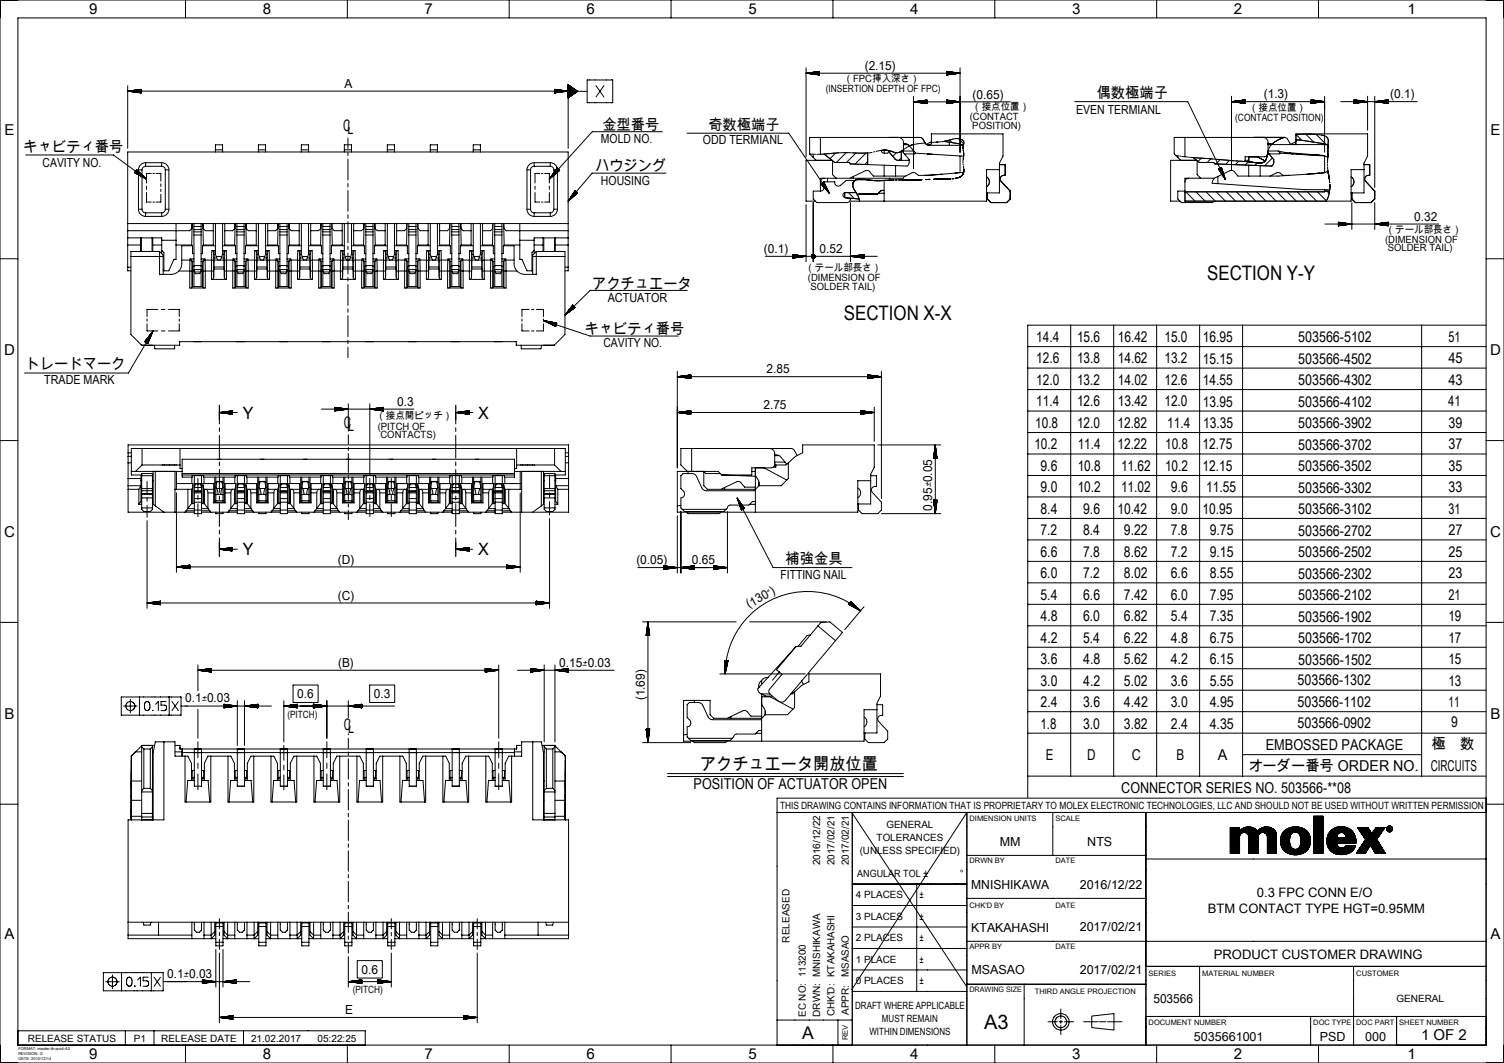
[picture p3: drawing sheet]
<svg xmlns="http://www.w3.org/2000/svg" width="420mm" height="297mm" viewBox="0 0 420 297" stroke-linecap="round" stroke-linejoin="round" font-family="sans-serif">
<defs><g id="words">
<g font-size="5.6">
<text x="337.1" y="78.2">SECTION Y-Y</text>
<text x="235.7" y="89.5">SECTION X-X</text>
<text x="274.8" y="287.5">A3</text>
</g>
<text font-size="4.9" x="224.1" y="290.3">A</text>
<g font-size="4.7">
<text x="67.8" y="117">Y</text>
<text x="133.5" y="117">X</text>
<text x="67.8" y="155.2">Y</text>
<text x="133.5" y="155.2">X</text>
<text x="195.5" y="215.2">アクチュエータ開放位置</text>
</g>
<g font-size="4.4">
<text x="95.8" y="36.7">CL</text>
<text x="96" y="119.7">CL</text>
<text x="96" y="204.1">CL</text>
</g>
<g font-size="4.2">
<text x="24.9" y="4">9</text>
<text x="73.4" y="4">8</text>
<text x="118.6" y="4">7</text>
<text x="163.8" y="4">6</text>
<text x="209" y="4">5</text>
<text x="254.2" y="4">4</text>
<text x="299.4" y="4">3</text>
<text x="344.6" y="4">2</text>
<text x="393.1" y="4">1</text>
<text x="306.3" y="27.4">偶数極端子</text>
<text x="1.3" y="37.7">E</text>
<text x="168.2" y="36.2">金型番号</text>
<text x="197.8" y="36.2">奇数極端子</text>
<text x="416.3" y="37.7">E</text>
<text x="6.6" y="42.6">キャビティ番号</text>
<text x="166.2" y="47.7">ハウジング</text>
<text x="165.3" y="80.6">アクチュエータ</text>
<text x="163.3" y="93.3">キャビティ番号</text>
<text x="289.4" y="95.5">14.4</text>
<text x="300.8" y="95.5">15.6</text>
<text x="312.1" y="95.5">16.42</text>
<text x="325.2" y="95.5">15.0</text>
<text x="335.9" y="95.7">16.95</text>
<text x="362.5" y="95.7">503566-5102</text>
<text x="404.5" y="95.5">51</text>
<text x="1.1" y="99.2">D</text>
<text x="289.4" y="101.5">12.6</text>
<text x="300.8" y="101.5">13.8</text>
<text x="312.1" y="101.5">14.62</text>
<text x="325.2" y="101.5">13.2</text>
<text x="335.9" y="101.7">15.15</text>
<text x="362.5" y="101.7">503566-4502</text>
<text x="404.5" y="101.5">45</text>
<text x="416.1" y="99.2">D</text>
<text x="7.2" y="103.1">トレードマーク</text>
<text x="289.4" y="107.5">12.0</text>
<text x="300.8" y="107.5">13.2</text>
<text x="312.1" y="107.5">14.02</text>
<text x="325.2" y="107.5">12.6</text>
<text x="335.9" y="107.7">14.55</text>
<text x="362.5" y="107.7">503566-4302</text>
<text x="404.5" y="107.5">43</text>
<text x="289.4" y="113.5">11.4</text>
<text x="300.8" y="113.5">12.6</text>
<text x="312.1" y="113.5">13.42</text>
<text x="325.2" y="113.5">12.0</text>
<text x="335.9" y="113.7">13.95</text>
<text x="362.5" y="113.7">503566-4102</text>
<text x="404.4" y="113.5">41</text>
<text x="289.1" y="119.5">10.8</text>
<text x="300.8" y="119.5">12.0</text>
<text x="312" y="119.5">12.82</text>
<text x="326" y="119.5">11.4</text>
<text x="336" y="119.5">13.35</text>
<text x="362.5" y="119.7">503566-3902</text>
<text x="404.5" y="119.5">39</text>
<text x="288.9" y="125.5">10.2</text>
<text x="301" y="125.5">11.4</text>
<text x="312" y="125.5">12.22</text>
<text x="325.4" y="125.5">10.8</text>
<text x="335.8" y="125.5">12.75</text>
<text x="362.5" y="125.7">503566-3702</text>
<text x="404.5" y="125.5">37</text>
<text x="290.6" y="131.5">9.6</text>
<text x="301" y="131.5">10.8</text>
<text x="313" y="131.5">11.62</text>
<text x="325.4" y="131.5">10.2</text>
<text x="335.8" y="131.5">12.15</text>
<text x="362.5" y="131.7">503566-3502</text>
<text x="404.5" y="131.5">35</text>
<text x="290.6" y="137.5">9.0</text>
<text x="301" y="137.5">10.2</text>
<text x="313" y="137.5">11.02</text>
<text x="327" y="137.5">9.6</text>
<text x="336.8" y="137.5">11.55</text>
<text x="362.5" y="137.7">503566-3302</text>
<text x="404.5" y="137.5">33</text>
<text x="290.6" y="143.5">8.4</text>
<text x="302.5" y="143.5">9.6</text>
<text x="312" y="143.5">10.42</text>
<text x="327" y="143.5">9.0</text>
<text x="335.8" y="143.5">10.95</text>
<text x="362.5" y="143.7">503566-3102</text>
<text x="404.5" y="143.5">31</text>
<text x="290.6" y="149.5">7.2</text>
<text x="302.5" y="149.5">8.4</text>
<text x="313.9" y="149.5">9.22</text>
<text x="327" y="149.5">7.8</text>
<text x="337.8" y="149.5">9.75</text>
<text x="362.5" y="149.7">503566-2702</text>
<text x="404.5" y="149.5">27</text>
<text x="1.1" y="150">C</text>
<text x="290.6" y="155.5">6.6</text>
<text x="302.5" y="155.5">7.8</text>
<text x="313.9" y="155.5">8.62</text>
<text x="327" y="155.5">7.2</text>
<text x="337.8" y="155.5">9.15</text>
<text x="362.5" y="155.7">503566-2502</text>
<text x="404.5" y="155.5">25</text>
<text x="416.1" y="150">C</text>
<text x="219.4" y="157.5">補強金具</text>
<text x="290.6" y="161.5">6.0</text>
<text x="302.5" y="161.5">7.2</text>
<text x="313.9" y="161.5">8.02</text>
<text x="327" y="161.5">6.6</text>
<text x="337.8" y="161.5">8.55</text>
<text x="362.5" y="161.7">503566-2302</text>
<text x="404.5" y="161.5">23</text>
<text x="290.6" y="167.5">5.4</text>
<text x="302.5" y="167.5">6.6</text>
<text x="313.9" y="167.5">7.42</text>
<text x="327" y="167.5">6.0</text>
<text x="337.8" y="167.5">7.95</text>
<text x="362.5" y="167.7">503566-2102</text>
<text x="404.5" y="167.5">21</text>
<text x="290.6" y="173.5">4.8</text>
<text x="302.5" y="173.5">6.0</text>
<text x="313.9" y="173.5">6.82</text>
<text x="327" y="173.5">5.4</text>
<text x="337.8" y="173.5">7.35</text>
<text x="362.5" y="173.7">503566-1902</text>
<text x="404.5" y="173.5">19</text>
<text x="290.6" y="179.5">4.2</text>
<text x="302.5" y="179.5">5.4</text>
<text x="313.9" y="179.5">6.22</text>
<text x="327" y="179.5">4.8</text>
<text x="337.8" y="179.5">6.75</text>
<text x="362.5" y="179.7">503566-1702</text>
<text x="404.5" y="179.5">17</text>
<text x="290.6" y="185.5">3.6</text>
<text x="302.5" y="185.5">4.8</text>
<text x="313.9" y="185.5">5.62</text>
<text x="327" y="185.5">4.2</text>
<text x="337.8" y="185.5">6.15</text>
<text x="362.5" y="185.7">503566-1502</text>
<text x="404.5" y="185.5">15</text>
<text x="290.6" y="191.5">3.0</text>
<text x="302.5" y="191.5">4.2</text>
<text x="313.9" y="191.5">5.02</text>
<text x="327" y="191.5">3.6</text>
<text x="337.8" y="191.5">5.55</text>
<text x="362.4" y="191.5">503566-1302</text>
<text x="404.5" y="191.5">13</text>
<text x="290.6" y="197.5">2.4</text>
<text x="302.5" y="197.5">3.6</text>
<text x="313.9" y="197.5">4.42</text>
<text x="327" y="197.5">3.0</text>
<text x="337.8" y="197.5">4.95</text>
<text x="362.4" y="197.5">503566-1102</text>
<text x="404.5" y="197.5">11</text>
<text x="1.3" y="200.8">B</text>
<text x="290.6" y="203.5">1.8</text>
<text x="302.5" y="203.5">3.0</text>
<text x="313.9" y="203.5">3.82</text>
<text x="327" y="203.5">2.4</text>
<text x="337.8" y="203.5">4.35</text>
<text x="362.4" y="203.5">503566-0902</text>
<text x="405.2" y="203.2">9</text>
<text x="416.3" y="200.8">B</text>
<text x="353.5" y="209.6">EMBOSSED PACKAGE</text>
<text x="399.8" y="209.2">極　数</text>
<text x="292.1" y="212.3">E</text>
<text x="303.6" y="212.3">D</text>
<text x="316.1" y="212.3">C</text>
<text x="328.6" y="212.3">B</text>
<text x="340.1" y="212.3">A</text>
<text x="348.6" y="215.5">オーダー番号 ORDER NO.</text>
<text x="399.5" y="215.5">CIRCUITS</text>
<text x="193.7" y="220.6">POSITION OF ACTUATOR OPEN</text>
<text x="313.1" y="221.4">CONNECTOR SERIES NO. 503566-**08</text>
<text x="1.3" y="262.3">A</text>
<text x="416.3" y="262.3">A</text>
<text x="396.8" y="290.5">1 OF 2</text>
<text x="24.9" y="296">9</text>
<text x="73.4" y="296">8</text>
<text x="118.6" y="296">7</text>
<text x="163.8" y="296">6</text>
<text x="209" y="296">5</text>
<text x="254.2" y="296">4</text>
<text x="299.4" y="296">3</text>
<text x="344.6" y="296">2</text>
<text x="393.1" y="296">1</text>
</g>
<g font-size="3.6">
<text x="351" y="250.5">0.3 FPC CONN E/O</text>
<text x="337.3" y="255.1">BTM CONTACT TYPE HGT=0.95MM</text>
<text x="339" y="267.8">PRODUCT CUSTOMER DRAWING</text>
</g>
<g font-size="3.5">
<text x="241.5" y="19.6">(2.15)</text>
<text x="96.2" y="24.6">A</text>
<text x="271.6" y="27.6">(0.65)</text>
<text x="352.9" y="27.5">(1.3)</text>
<text x="388.2" y="27.4">(0.1)</text>
<text x="300.5" y="31.9">EVEN TERMIANL</text>
<text x="167.8" y="39.9">MOLD NO.</text>
<text x="196.3" y="40.1">ODD TERMIANL</text>
<text x="11.9" y="46.6">CAVITY NO.</text>
<text x="167.8" y="51.6">HOUSING</text>
<text x="394.9" y="61.7">0.32</text>
<text x="213.3" y="70.6">(0.1)</text>
<text x="228.9" y="70.7">0.52</text>
<text x="169.7" y="84.3">ACTUATOR</text>
<text x="168.5" y="97">CAVITY NO.</text>
<text x="12.4" y="107.3">TRADE MARK</text>
<text x="214.1" y="104.3">2.85</text>
<text x="110.9" y="113.3">0.3</text>
<text x="213.2" y="114.2">2.75</text>
<text x="260.3" y="142.6" transform="rotate(-90 260.3 142.6)">0.95</text>
<text x="94.3" y="157.5">(D)</text>
<text x="177.7" y="157.7">(0.05)</text>
<text x="193.2" y="157.7">0.65</text>
<text x="218" y="161.8">FITTING NAIL</text>
<text x="94.3" y="167.6">(C)</text>
<text x="209.1" y="170" transform="rotate(-29 209.1 170)">(130</text>
<text x="94.4" y="186.3">(B)</text>
<text x="156.2" y="186.3">0.15</text>
<text x="51.7" y="196.3">0.1</text>
<text x="83" y="195.1">0.6</text>
<text x="104.4" y="195.1">0.3</text>
<text x="180" y="195.7" transform="rotate(-90 180 195.7)">(1.69)</text>
<text x="279.2" y="236.2">MM</text>
<text x="303.6" y="236.3">NTS</text>
<text x="271.2" y="248.3">MNISHIKAWA</text>
<text x="301.5" y="248.3">2016/12/22</text>
<text x="271.2" y="260.3">KTAKAHASHI</text>
<text x="301.5" y="260.3">2017/02/21</text>
<text x="46.7" y="273.3">0.1</text>
<text x="101" y="272.1">0.6</text>
<text x="271.2" y="272.3">MSASAO</text>
<text x="301.5" y="272.3">2017/02/21</text>
<text x="322.1" y="280.3">503566</text>
<text x="96.4" y="283.3">E</text>
<text x="333.4" y="290.8">5035661001</text>
<text x="368.5" y="290.8">PSD</text>
<text x="381.2" y="290.8">000</text>
</g>
<g font-size="3.1">
<text x="260.3" y="136.2" transform="rotate(-90 260.3 136.2)">±0.05</text>
<text x="215" y="166.8" transform="rotate(-29 215 166.8)">°)</text>
<text x="162.6" y="186.3">±0.03</text>
<text x="56.3" y="196.3">±0.03</text>
<text x="51.3" y="273.3">±0.03</text>
</g>
<g font-size="2.8">
<text x="235.6" y="23">（FPC挿入深さ）</text>
<text x="230.6" y="25.8">(INSERTION DEPTH OF FPC)</text>
<text x="270.8" y="33.5">(CONTACT</text>
<text x="271.5" y="30.8">（接点位置）</text>
<text x="271.5" y="35.9">POSITION)</text>
<text x="344.9" y="33.8">(CONTACT POSITION)</text>
<text x="348.8" y="31">（接点位置）</text>
<text x="387" y="65.1">（テール部長さ）</text>
<text x="386.8" y="67.8">(DIMENSION OF</text>
<text x="387.5" y="70.2">SOLDER TAIL)</text>
<text x="224.9" y="75.7">（テール部長さ）</text>
<text x="225.6" y="78.6">(DIMENSION OF</text>
<text x="226.3" y="81">SOLDER TAIL)</text>
<text x="105.1" y="117.2">（接点間ピッチ）</text>
<text x="105.5" y="120.1">(PITCH OF</text>
<text x="106.2" y="122.5">CONTACTS)</text>
<text x="80.3" y="200.5">(PITCH)</text>
<text x="217.8" y="226">THIS DRAWING CONTAINS INFORMATION THAT IS PROPRIETARY TO MOLEX ELECTRONIC TECHNOLOGIES, LLC AND SHOULD NOT BE USED WITHOUT WRITTEN PERMISSION</text>
<text x="247.5" y="231.5">GENERAL</text>
<text x="240.1" y="238.6">(UNLESS SPECIFIED)</text>
<text x="244.8" y="235">TOLERANCES</text>
<text x="229" y="241.7" transform="rotate(-90 229 241.7)">2016/12/22</text>
<text x="233" y="241.7" transform="rotate(-90 233 241.7)">2017/02/21</text>
<text x="237" y="241.7" transform="rotate(-90 237 241.7)">2017/02/21</text>
<text x="239.4" y="245">ANGULAR TOL ±</text>
<text x="268" y="245">°</text>
<text x="239" y="251">4 PLACES</text>
<text x="256.7" y="251">±</text>
<text x="239" y="257">3 PLACES</text>
<text x="256.7" y="257">±</text>
<text x="220.5" y="263.3" transform="rotate(-90 220.5 263.3)">RELEASED</text>
<text x="239" y="263">2 PLACES</text>
<text x="256.7" y="263">±</text>
<text x="239" y="269">1 PLACE</text>
<text x="256.7" y="269">±</text>
<text x="237" y="273" transform="rotate(-90 237 273)">MSASAO</text>
<text x="239" y="275">0 PLACES</text>
<text x="256.7" y="275">±</text>
<text x="98.5" y="277.4">(PITCH)</text>
<text x="238.8" y="282">DRAFT WHERE APPLICABLE</text>
<text x="389.9" y="280">GENERAL</text>
<text x="225" y="284.1" transform="rotate(-90 225 284.1)">EC NO: 113200</text>
<text x="229" y="284.1" transform="rotate(-90 229 284.1)">DRWN: MNISHIKAWA</text>
<text x="233" y="283.9" transform="rotate(-90 233 283.9)">CHK'D: KTAKAHASHI</text>
<text x="237" y="283.6" transform="rotate(-90 237 283.6)">APPR:</text>
<text x="246.3" y="285.5">MUST REMAIN</text>
<text x="7.8" y="291">RELEASE STATUS</text>
<text x="37.4" y="291">P1</text>
<text x="45" y="291">RELEASE DATE</text>
<text x="70.1" y="291">21.02.2017</text>
<text x="88.7" y="291">05:22:25</text>
<text x="242.8" y="289.1">WITHIN DIMENSIONS</text>
</g>
<g font-size="2.1">
<text x="270.8" y="229.3">DIMENSION UNITS</text>
<text x="294.7" y="229.3">SCALE</text>
<text x="270.8" y="241.2">DRWN BY</text>
<text x="294.7" y="241.2">DATE</text>
<text x="270.8" y="253.8">CHK'D BY</text>
<text x="294.7" y="253.7">DATE</text>
<text x="270.8" y="265.2">APPR BY</text>
<text x="294.7" y="265.2">DATE</text>
<text x="320.7" y="272.8">SERIES</text>
<text x="335.7" y="272.8">MATERIAL NUMBER</text>
<text x="378.7" y="272.8">CUSTOMER</text>
<text x="270.7" y="277.3">DRAWING SIZE</text>
<text x="289" y="277.8">THIRD ANGLE PROJECTION</text>
<text x="320.8" y="286.3">DOCUMENT NUMBER</text>
<text x="366.7" y="286.3">DOC TYPE</text>
<text x="378.7" y="286.3">DOC PART</text>
<text x="390.8" y="286.3">SHEET NUMBER</text>
<text x="236.8" y="290.6" transform="rotate(-90 236.8 290.6)">REV</text>
</g>
<g font-size="1.1">
<text x="5.1" y="293.5">FORMAT: master-tb-prod-A3</text>
<text x="5.1" y="294.9">REVISION: G</text>
<text x="5.1" y="296.3">DATE: 2015/12/14</text>
</g>
</g></defs>
<g fill="none" stroke="#000" stroke-width=".28">
<path d="M0 0h420v297h-420zM51.8 0v5M97 0v5M142.2 0v5M187.4 0v5M232.6 0v5M277.8 0v5M323 0v5M368.2 0v5M5 5h410v287h-410zM225.1 19v24.8M228.6 20h.2"/>
<path d="M228.8 20v.9M228.8 20l-3.7 .5M264.3 20l3.8 .5M264.3 20v.9M264.3 20h.3M268.1 19v23.6M35.7 25.5h125.6M35.7 25.5l3.7 .5M35.7 24v17.5M35.9 25.4h3.5M36.2 25.5h3.2M36.4 25.4h3"/>
<path d="M36.6 25.6h2.8M37 25.3h2.4M37.2 25.7h2.2M37.4 25.2h2M37.8 25.7h1.6M38 25.2h1.4M38.4 25.8h1M38.6 25.1h.8M38.7 25.9h.7M39.1 25h.3M39.3 25.9h.1M39.4 25v1"/>
<path d="M39.4 25l-3.7 .5M97.2 38.6v2.9M154.9 25.9h.1M154.9 25h.3M154.9 25l.9 .1M154.9 25.1l1.4 .1M154.9 25.2h2M154.9 25.3h2.4M154.9 25.3l3 .1M154.9 25.4h3.6M154.9 25l3.8 .5-3.8 .5M154.9 25v1"/>
<path d="M155.6 25.9h-.7M156 25.8h-1.1M156.5 25.7l-1.6 .1M157.1 25.7h-2.2M157.7 25.6h-2.8M158.1 25.5l-3.2 .1M158.7 23.7v17.8M158.7 25.6h2.4M158.7 26h2M158.7 25.9h2M158.7 25.8h2.2M158.7 25h1.8"/>
<path d="M158.7 25l2 .1M158.7 25.1h2M158.7 25.2h2.2M158.7 25.3h2.2M158.7 25.3l2.4 .1M158.7 25.4h2.4M158.7 23.7l2.6 1.8-2.6 1.9M158.7 23.7h.1M158.7 23.7l.1 .1M158.7 23.8h.2M158.7 23.9h.3M158.7 23.9h.4"/>
<path d="M158.7 24h.5M158.7 24.1h.6M158.7 24.1l.7 .1M158.7 24.2h.8M158.7 24.3h.9M158.7 24.4h1M158.7 24.4l1.1 .1M158.7 24.5h1.2M158.7 24.6h1.3M158.7 24.7h1.4M158.7 24.7h1.5M158.7 24.8h1.6"/>
<path d="M158.7 24.9h1.8M158.7 27.4h.1M158.7 27.2h.2M158.7 27.1h.4M158.7 26.9h.6M158.7 26.8h.8M158.7 26.7h1M158.7 26.5h1.2M158.7 26.4h1.4M158.7 26.2h1.6M158.7 26.1h1.8M158.8 27.3h-.1"/>
<path d="M159 27.1l-.3 .1M159.2 27h-.5M159.4 26.9h-.7M159.6 26.7l-.9 .1M159.8 26.6h-1.1M160 26.4l-1.3 .1M160.2 26.3h-1.5M160.4 26.1l-1.7 .1M160.6 26l-1.9 .1M160.9 25.8l-2.2 .1M161.1 25.7h-2.4M164 25.5l-5.3 .1"/>
<path d="M164 22.3h7.1v6.4h-7.1zM166.4 23.9l2.3 3.2M168.7 23.9l-2.3 3.2M185 36.8h-19.6l-12 13.3M191.9 37.2h28.4l11.3 16.8M225.1 20.5h43M225.1 20.5l3.7 .4M225.5 20.4h3.3M225.5 20.5h3.3M225.9 20.4h2.9M226.1 20.6h2.7M226.4 20.3h2.4"/>
<path d="M226.6 20.7h2.2M227 20.2h1.8M227 20.7h1.8M227.6 20.1h1.2M227.6 20.8h1.2M228 20.1h.8M228.2 20.9h.6M228.8 20.9h.1M229.1 38.4v4.7M250.9 38.4a1.4 1.4 0 0 1 1.4 1.4v2.1M255.1 28.5h27M255.1 28.5l3.7-.5v.9z"/>
<path d="M255.1 27v20.2M255.3 28.4h3.5M255.7 28.5h3.1M255.7 28.4h3.1M256.3 28.6h2.5M256.3 28.3h2.5M256.8 28.7h2M256.8 28.2h2M257.2 28.7h1.6M257.4 28.1h1.4M257.8 28.8h1M257.8 28.1h1"/>
<path d="M258.3 40l-.7-1.3-.7-.3h-30.8v4.6M258.3 40l.5 .5 .5 .1h9.7M258.3 40l-2.7 .3-1.6 .5M258.4 28.9h.4M258.4 28h.4M259.8 39.8h-.2M260.1 39.8h-.3M260.1 39.8v.4l-1 .4M260.6 39.8h-.5M260.9 39.7l-.1 .1M261.7 39.7h-.6M261.7 39.7h.1"/>
<path d="M262.5 39.6l-.7 .1M262.9 39.6h-.2M263.7 39.5l-.6 .1M263.7 39.5l4.4 .7M263.9 39.5h-.2M264.1 39.4l-.4 .1M264.1 39.4l.4-.1a4.5 4.5 0 0 1 4.4-.1l.2 .5v.7M264.1 39.4h-.1M264.3 28h.5M264.3 28l1.1 .1M264.3 28.1h1.5M264.3 28.2h2.1"/>
<path d="M264.3 28.2l2.6 .1M264.3 28.3l3.2 .1M264.3 28.4h3.6M264.3 28l3.8 .5-3.8 .4zM264.3 20l.9 .1M264.3 20.1h1.3M264.3 20.1l1.9 .1M264.3 20.2l2.4 .1M264.3 20.3l3 .1M264.3 20.4h3.4M264.3 20.9h.1M264.8 28.9h-.5"/>
<path d="M265 20.9h-.7M265.1 39.7v.9M265.2 39.1l.7 .8M265.4 28.8l-1.1 .1M265.6 20.8h-1.3M266 28.7l-1.7 .1M266.1 38.9l-2 .5M266.2 20.7l-1.9 .1M266.4 28.7h-2.1M266.6 20.7h-2.3M266.9 28.6l-2.6 .1M267.1 20.6h-2.8"/>
<path d="M267.5 38.7h-.7M267.5 28.5l-3.2 .1M267.6 38.7l1.5 1.5M267.7 20.5l-3.4 .1M268.1 20.5l-3.8 .4M268.2 38.8l.9 .7v.9M300.1 28.4h31.6l10.5 21.8M330.9 38.4v5.4M343.9 28.4h26M343.9 28.4l3.8 .5M343.9 26.9v20.7M344.1 28.4h3.6"/>
<path d="M344.5 28.5h3.2M344.7 28.3h3M344.9 28.5h2.8M345.3 28.2h2.4M345.4 28.6h2.3M345.6 28.2h2.1M346 28.7h1.7M346.2 28.1h1.5M346.6 28.8h1.1M346.8 28h.9M347 28.8h.7M347.4 27.9h.3"/>
<path d="M347.6 28.9h.1M347.7 27.9v1M347.7 27.9l-3.8 .5M352.7 38.4a1.4 1.4 0 0 1 1.4 1.4v2.9M358.7 38.4l-1.9 .8-1.6 1.1M358.7 38.4l.7 .3 1.1 1.7M358.7 38.4h-30.8v4.6l1.8 1.8M361.9 39.1l8 1.1M361.9 39.6l-1.5 .7M362 37.7l1.5 1.5M364.1 37.5h-.4M364.6 37.5h1.3"/>
<path d="M364.6 37.5l2.3 2.2M365.9 37.5l-4 .2 1.3-.2M365.9 37.5l2.9 .2a1.94 1.94 0 0 1 2.1 2.7M365.9 37.5l2.3 .1M366.2 28.9h.1M366.2 28h.8M366.2 28l1.4 .1M366.2 28.1l2 .1M366.2 28.2h2.4M366.2 28.2l2.9 .1M366.2 28.3l3.5 .1M366.2 27.9h.2"/>
<path d="M366.2 27.9l3.7 .5M366.2 27.9v1M366.8 28.8l-.6 .1M367.2 28.8h-1M367.6 37.6l2.8 2.8M367.8 28.7h-1.6M368.4 28.6h-2.2M368.9 28.5l-2.7 .1M369 37.7l.7 .2M369.3 28.5h-3.1M369.9 28.4l-3.7 .5M369.9 26.9v15.6"/>
<path d="M370.4 38.2l.5 .7v1.5M374.4 28.4h21.4M378.2 28.9h.1M378.2 28h.8M378.2 28l1.4 .1M378.2 28.1l2 .1M378.2 28.2h2.4M378.2 28.2l2.9 .1M378.2 28.3l3.5 .1M378.2 27.9l3.7 .5-3.7 .5M378.2 27.9v1M378.2 27.9h.2"/>
<path d="M378.8 28.8l-.6 .1M379.2 28.8h-1M379.8 28.7h-1.6M380.4 28.6h-2.2M380.9 28.5l-2.7 .1M381.3 28.5h-3.1M381.9 26.9v9.5M383.9 26.9v25.5M384.1 28.4h3.6M384.5 28.5h3.2M384.7 28.3h3M384.9 28.5h2.8"/>
<path d="M385.3 28.2h2.4M385.4 28.6h2.3M385.6 28.2h2.1M386 28.7h1.7M386.2 28.1h1.5M386.6 28.8h1.1M386.8 28h.9M387 28.8h.7M387.4 27.9h.3M387.6 28.9h.1M387.7 27.9l-3.8 .5 3.8 .5M387.7 27.9v1"/>
<path d="M7.2 43.3h24.5l9.2 6.8M37.7 48.2l.8 .6M37.7 48.3l.3 .2M37.7 48.1l1.3 .9M37.8 48l2.6 1.8M37.9 47.9l3 2.2M38 47.7l1.6 1.2M38.1 47.6l1.3 1M38.2 47.5l2.7 2.6-3.3-1.8zM38.5 47.8l-.4-.3 .8 .7M38.7 58.5a2 2 0 0 0 2 2M38.7 47.5v11"/>
<path d="M38.7 58.5h1M38.7 47.5h1M39.4 49.2l-1.7-1.1 2.2 1.4M39.7 58.5a1 1 0 0 0 1 1M39.7 47.5v11M40.1 49.3l-2.1-1.6 2.5 2M40.7 46.5a1 1 0 0 0-1 1M40.7 45.5a2 2 0 0 0-2 2M40.7 45.5h4.5M40.7 46.5h4.5M40.7 59.5h4.5M40.7 45.5v1"/>
<path d="M40.7 59.5v1M40.9 52v.9M40.9 53.8v2.7h1.3M42.2 48.5h-1.3v2.6M42.7 56.5h.4M42.7 48.5h.4M43.6 48.5h1.3v2.1M44.9 54.3v2.2h-1.3M44.9 51.4v.7M44.9 52.8v.8M45.2 46.5a1 1 0 0 1 1 1M45.2 45.5a2 2 0 0 1 2 2"/>
<path d="M45.2 45.5v1M45.2 59.5v1M46.2 58.5a1 1 0 0 1-1 1M46.2 58.5h1M46.2 47.5h1M46.2 47.5v11M47.2 58.5a2 2 0 0 1-2 2M47.2 47.5v11M60.2 41.9h2M60.2 42.5v-2h2v2M72.2 41.9h2M72.2 42.5v-2h2v2"/>
<path d="M84.2 41.9h2M84.2 42.5v-2h2v2M96.2 41.9h2M96.2 42.5v-2h2v2M97.2 42.5v1M97.2 44.4v5.9M97.2 51.3v.9M97.2 53.2v5.8M108.2 42.5v-2h2v2M108.2 41.9h2M120.2 41.9h2M120.2 42.5v-2h2v2"/>
<path d="M132.2 41.9h2M132.2 42.5v-2h2v2M147.2 58.5a2 2 0 0 0 2 2M147.2 47.5v11M147.2 58.5h1M147.2 47.5h1M148.2 58.5a1 1 0 0 0 1 1M148.2 47.5v11M149.2 45.5a2 2 0 0 0-2 2M149.2 46.5a1 1 0 0 0-1 1M149.2 45.5h4.5M149.2 45.5v1"/>
<path d="M149.2 59.5v1M149.2 46.5h4.5M149.2 59.5h4.5M149.4 53.8v2.7h1.3M149.4 52v.9M150.7 48.5h-1.3v2.6M151.2 56.5h.4M151.2 48.5h.4M152.1 48.5h1.3v2.6M153.4 53.8v2.7h-1.3M153.4 52v.9M153.7 45.5a2 2 0 0 1 2 2"/>
<path d="M153.7 46.5a1 1 0 0 1 1 1M153.7 45.5v1M153.7 59.5v1M154.1 49.1l1.7-1.9-1.9 2.2M154.7 58.5a1 1 0 0 1-1 1M154.7 58.5h1M154.7 47.5h1M154.7 47.5v11M155 48.7l1.1-1.2-1.5 1.5M155.3 47.3l.3-.3-.5 .6M155.6 46.9l.7 .7M155.6 46.9l-2.2 3.2"/>
<path d="M155.6 46.9l-.2 .3M155.7 58.5a2 2 0 0 1-2 2M155.7 47.5v11M155.7 47l-1 1.1M155.7 47l-.9 1M155.7 47.1l-1.3 1.5M155.7 47.1l-1.2 1.3M155.9 47.3l-2.4 2.6M156 47.3l-2.1 2.4M156.1 47.4l-1.8 1.9M156.1 47.8l.2-.2-.4 .3M156.2 47.5l-.7 .8"/>
<path d="M156.3 47.6l-.1 .1M156.3 47.6l-2.9 2.5M159.4 55.1l1.4-1.7-1.7 2.2M159.9 54.3l.8-.9-1.1 1.4M160.2 54.8l1-1-1.4 1.4M160.6 53.3l.7 .6M160.6 53.3l-1.9 2.9M160.6 53.3h.1M160.6 53.3l-.4 .5M160.9 53.6l-2.1 2.5M161 53.6l-1.9 2.2M161.1 53.7l-1.7 1.9"/>
<path d="M161.2 53.8l-.5 .6M161.2 53.8l-.2 .4M161.3 53.9h.1M161.3 53.9l-2.6 2.3M186 48.4h-20.6l-6.7 7.8M225.1 57.2v15.9M226.1 43l1.8 1.8M226.1 43l1 .1v.9M227.1 56.6v16.5M227.4 43.1h.4M229.1 53.4h-2v2.2l1 1h8.4a1 1 0 0 0 1-1l-1.6-.4M229.1 43.1h-1"/>
<path d="M229.3 51.4l2.3 2.6M229.3 51.4h.1M229.3 51.4l.3 .3M229.4 43.1h-.3M229.5 51.3l1.1 1.6M229.6 51.2l1.4 2.1M229.6 51.2l1.6 2.4M229.7 43.1h-.1M229.8 52l-.4-.7 .8 1.1M229.8 51l1.2 1.8M229.9 51l.9 1.5M229.9 51l.7 1"/>
<path d="M230 50.9l.3 .5M230 50.9l.2 .2M230.1 50.9h.1M230.1 50.9l1.5 3.1M230.1 50.9l-.8 .5M230.1 49.8a1 1 0 0 0-1 1M230.1 43l-.3 .1M231.1 49.8v1M231.3 53.3l-1.5-2.2 1.7 2.8M232.3 44.8h-7.2v11.4h2.6M232.5 44.9v3.9l1 1M233.4 42.8l-1.6 1.5"/>
<path d="M234.2 42.7l-4.1 .3M235.5 42.7h1.4M235.9 53.8l-.5 .6 .1 .5 .4 .3M235.9 55.2h.1M235.9 53.8v1.4l4 .4M235.9 53.8h3.2M236.1 53.8h-.2M236.3 42.6l-2.7 2.8M236.9 53.8l1.7 1.7M237.5 56.6v16.5M238.2 42.7l4.1 .1M238.3 49.3v.5"/>
<path d="M238.8 50.4h-2.5l-1.5 1.4a1.01 1.01 0 0 1-1.2 .1 1.01 1.01 0 0 1-.5-1.1h-3v1.6a1 1 0 0 1-1 1M238.8 50.4a2.04 2.04 0 0 0 .1 3.2l.2 .2M239 42.8l-2.6 2.6M239.1 53.8l.3 .6M239.1 50.2l-.3 .2M239.1 50.2h2.9M239.4 54.4l.5 1.2M239.4 54.4l.2 .4M239.7 54.9v.1M239.8 55.2l.1 .4M239.9 55.6v.2M239.9 55.9h.1"/>
<path d="M240 56v.2M240.1 50l-1 .2M240.4 50h.3M241 50.1l1 .1M241.8 42.8l-3 3M242 50.2l1.5 .2M242.3 42.8a75.9 75.9 0 0 0-11.7 .2h-.5M242.3 45.1l-.8 .9M242.3 42.8v3.2M243.5 50.4h3.4M243.5 50.4h3.9M243.5 42.6l-1.2 .2"/>
<path d="M244.3 42.4l-.4 .1M245.3 54h1.6M246.1 42a.8 .8 0 0 0 .8 .8M246.1 42l-1.4 .3M246.4 42h-.3M246.5 42h.1M246.9 53.2h-.8l-1 1h-5.2l-.5 .2M246.9 42h.2M246.9 42h-.3M246.9 42v.8M246.9 46.2v3M246.9 50.4v5.8"/>
<path d="M247.1 50.4h-.2M247.2 50.4h-.1M247.2 42h.1M247.3 42h.6M247.4 50.4h-.2M247.7 50.4h-.3M247.9 42l.2 .1M248 50.4h-.2M248.1 42.1l-.2 .7h-1M248.1 42.1h.1M248.1 42.1l2.2 2.6 3.6 .1M248.1 42.1l.8 .2"/>
<path d="M248.1 42.1h.3M248.4 50.3l-.3 .1M248.4 49.8v.5M248.5 42.1l.1 .1M248.6 42.2l.3 .1M248.9 42.3l1.4 .4 1-.2M248.9 42.3l.8 .2M249.7 50.3h-1.3M250 42.6l.2 .1M250.1 46.3v2.9M250.3 42.7l-1 1M250.5 50.3h-.4"/>
<path d="M251.3 42.5l-.8 .2M251.5 42.4l-.2 .1M251.7 42.3l-.4 .2M251.7 42.3h-.1M251.7 44.1l-.7 .7M251.7 42.3v2.5M251.7 42.3h.1M251.8 42.2h-.1M251.8 42.2h.1M251.9 42.2l2 2.4v1.1l-.6 .7-15.8-.6-.4-.4h-4l-3-2.4M251.9 42.2h-.1M251.9 42.2h3.3"/>
<path d="M252 42.1l-.1 .1M252.1 42h.1M252.2 50.3h.6M252.2 50.3h-1.3M252.2 49.8h-23.1v3.6M252.3 40.2h.9l.8 .6M252.3 41.9l-.1 .1M252.3 40.4h1.3M252.3 42.2v.5M252.9 49.2h-9l-1-1.2a1 1 0 0 0-1.2-.3l-4.3 2.1M253 50.3h.2M254 40.8l1.7 2 13.4 .9"/>
<path d="M254 40.8l-1.7 1.1M255.7 42.8l-.3 .2h-2.8M257.4 50.2l-3.9 .1M258.6 40.3l1.5-.7v-2.2h20v6.2l-1 2v8.3h-3.6M258.7 40.4h.9M259 43l1.3 .1M259.7 50.1l-1.2 .1M263.1 48.7l-4.9 .3M265.5 50l-4.7 .1M266.4 49.9h-.5M268.1 43.6v4.6M268.1 40.4h1"/>
<path d="M268.1 48.2l-1.4 .2M268.4 49.2l-1.6 .6M268.6 49l-.1 .1M268.9 45.7l.1 .4M269 42l.1 .3M269 44.3l-.1 1.1M269 48.4l-.3 .5M269 44.2v.1M269 46.4l.2 1M269 40.6l-.1 1M269 48.3v.1M269 44v.2"/>
<path d="M269.1 40.5l-.1 .1M269.1 43.9h.1M269.1 40.5h.1M269.1 40.4v.1M269.1 43.7v.1M269.1 42.7v1M269.1 48.1l-9.6 .9h-3l-1-.7-.6-.1-2.5 1.3-.2 .8M269.1 48.1v.2M269.2 47.9l-.1 .2M269.2 47.5h.1M269.2 47.5v.3M275.5 49.4a1.6 1.6 0 0 1 0 2.8"/>
<path d="M279.1 46h1.6v3a1.05 1.05 0 0 0-1.2 .4 1.05 1.05 0 0 0 .1 1.3l2.5 2.7v2.2l-1 1h-4.4l-1-1 .1-1.7M279.1 47.4h-3.6v8.8h-38.2M328.4 43.5l.8 .1M328.9 43.5v.5M329.5 43.6h.3M330.1 43.7l.8 .1M330.9 53.4h-2v2.2l1 1h8.4l.8-.4M330.9 43.8l.8 .1M331.1 53.6l2.6 2.6M331.9 49.8a1 1 0 0 0-1 1M331.9 43.9h.3M332.4 44h.8"/>
<path d="M333.2 44l9.9 .8M333.2 44l3.3 .3M334 53.6l2.6 2.6M334.2 44.8h-7.3v11.4h2.6M334.3 44.9v3.9l1 1M335.5 44.2l-.9 .9M336.8 53.6l2.6 2.6M337.6 44.3l1.1 .1M338.1 44.4l-1 1M339.6 53.6l2.6 2.6M339.8 44.5l3.3 .3M340.1 51.3l24.2 1.7h7"/>
<path d="M340.1 49.3v2M340.3 47.2l.8-.4 1.1 3.4M340.3 47.2l1.9 3M340.3 47.2h.1M340.3 47.2l.1 .2M340.4 47.1l.7 1.4M340.5 47.1l.9 1.9M340.5 47.1l1.3 2.4M340.6 47.7l-.3-.5 .5 .8M340.6 47l1.4 2.8M340.7 47l1.4 2.8M340.7 44.6l-1.2 1.2"/>
<path d="M340.8 47l1.1 2.2M341 46.9l.4 .9M341 46.8l.2 .4M341.6 48.3l-.7-1.4 .8 1.8M342.4 53.6l2.6 2.6M343.1 44.8l4.6 .3M343.1 44.8l1.5 .1M343.3 44.8l-1 1.1M345.1 44.9l.5 .1M345.3 53.6l2.6 2.6M346 45l-1 1M346.2 45l1.5 .1"/>
<path d="M347.7 45.1l1 .1M347.7 45.1l.3 .1M347.7 44.8h1M348.1 53.6l2.6 2.6M348.1 45.2h.2M348.4 45.2h.3M348.6 45.2l-.9 .9M348.7 43.8v1.4M348.7 46.2v3M350.9 53.6l2.6 2.6M351.1 43.8l2.2 1.2M351.1 45.5l-.7 .7"/>
<path d="M351.9 46.3v2.9M353.3 45l-.1 .1a5.2 5.2 0 0 1-3.9 .2l-.6-.1M353.4 44.9l-.1 .1M353.4 44.8h.1M353.5 44.7l-.2 .3M353.5 44.7l-.1 .1M353.6 44.3l-.1 .4M353.7 43.6l-.6 .2h-5.4v1.3M353.7 43.6h.1M353.7 44.1v.1M353.8 53.6l2.6 2.6M353.8 43.6l-.3 1.1"/>
<path d="M353.8 43.6v.4M353.8 43.5v.1M353.9 43.4l-.2 .2M353.9 43.4l-.1 .2M353.9 43.4l-.1 .1M353.9 43.3v.1M353.9 43.3h.1M353.9 43.1v.3M353.9 43.1v.1M353.9 43.1h.1M353.9 43v.1M354 43h.1"/>
<path d="M354 42.9v.1M354 42.8h.1M354 42.6l1.7 2v1.1l-.6 .7-15.8-.6-.4-.4h-4l-1.7-1.4M354 42.6v.1M354.1 42.5l-.1 .1M354.1 42.4v.1M354.1 40.2l1.1 .1M354.1 42.3v.1M354.1 40.4h16.8M355.1 40.4l-1 1.8h2.8l2 .4 10.4 .8 1.5 .6M355.2 40.3l.2 .1M355.3 44.1l-2.1 2.2"/>
<path d="M356.6 53.6l2.6 2.6M357 42.2l.5 .6M357.5 42.8l-.3 .2h-3.3M357.5 42.8l3.3 .2M359.4 53.6l2.6 2.6M360 49h-1.7l-1.4-.8-2.2 1M360.1 42.7l.8 .3 7.6 .3M361.4 40.4l.5-.2v-2.8h20v6.2l-1 2v8.3h-3.6M362.1 43.1l7.8 .5M362.2 53.6l2.6 2.6M365.1 53.6l2.6 2.6M367.9 53.6l2.5 2.5"/>
<path d="M368.5 48.4l-3.5 .3M369.9 43.5v4.8M369.9 53v.6h-39M369.9 53.4h1.4M369.9 48.2l-3.1 .4M370.5 53.4l.7 .6M370.7 45.9v.3M370.7 46.6l.1 1.1M370.8 44l-.1 1.5M370.8 43.8v.2M370.8 42.6v1.2M370.8 42v.3"/>
<path d="M370.8 47.7l-.8 .5-.7 .2-12.4 .8h-11.2l-1-1.2a1 1 0 0 0-1.2-.3l-4 1.9-.6 .5-.4 1.1 1.6 .1M370.8 47.7l.1 .1M370.9 40.6l-.1 1M370.9 40.5v.1M370.9 40.5h.1M370.9 47.9h.1M370.9 40.4v.1M370.9 48v.2M370.9 48.3h.1M370.9 48.4l.3 1.6M371 54.9l-.1 .3M371.2 53.8l-.3 1.3-.6 1.1 .4-.8"/>
<path d="M371.2 53.8l-.2 .8M371.2 53.7v.1M371.3 50.5v.5M371.3 53.4l-.1 .4M371.3 53.4l-.1 .2M371.3 53v.4M371.3 51.5v1.5M377.3 49.4a1.6 1.6 0 0 1 0 2.8M377.5 56.6v7.5M380.9 46h1.6v3a1.05 1.05 0 0 0-1.2 .4 1.05 1.05 0 0 0 .1 1.3l2.5 2.7v2.2l-1 1h-4.4l-1-1 .1-1.7M380.9 47.4h-3.6v8.8h-46.4v-6.4h8.3M383.9 56.6v7.5"/>
<path d="M0 72.3h5M35.7 62.5h123M35.7 66.5h9.5v4.4M35.7 68.5h3.6M35.7 74.7h.9M36.6 75.7h-.9v-33.2h123v33.2h-.9M36.6 71.7h9M39.3 66.5v3.8M39.5 66.5v3.8M40.7 60.5h4.5M42.5 66.5v3.8M42.7 66.5v3.8"/>
<path d="M42.7 68.5h2.5M44.6 70.3v6.4l3.6-.1 1-.3 .7-.6M44.6 70.3l1 1v5.4M44.6 70.3h-8v23.2l3 3M45.2 70l.6 .6v5.1l-.2-.4M45.2 67.1h4M49.2 68.5h4.3M49.2 62.5v10h-.6l-1.4 3.2h-1.6M49.9 75.7h3.7M50.8 72.7h2.3M53.1 72.7l.4 .1 .2 .3M53.1 72.7l-.1 7.8"/>
<path d="M53.1 72.4l.4 .1 .2 .6M53.1 72.4v.3M53.1 72.4h1.1M53.5 68.5v.2M53.6 75.7v4.7M53.6 62.5v1.4l-.6 .6h-17.3M53.7 73.1l-.1 2.6M53.7 73.1h.1M53.7 73.1h.5M53.7 73.1v1.4M53.7 62.5l-.2 6M53.7 74.5h.5"/>
<path d="M53.8 74.5v5.6M54.2 70.9h-.4v-2.2h-3l-.1 5.4-.8 1.6M54.2 75.7l.4 .8h1.2l.4-.8M54.2 62.5v17.6M54.2 75.3h2M54.2 74.2h2M54.2 65.7h2M54.2 64.8h2M54.2 63.3h2M54.2 64.1h2M54.3 76h1.7M56.2 72.4h1"/>
<path d="M56.2 74.5h.4M56.2 62.5v17.6M56.2 73.1h.5M56.6 74.5v5.6M56.7 62.5l.1 6M56.7 73.1l-.1 1.4M56.7 73.1h.1M56.7 73.1v2.6M56.7 62.5v1.4l.7 .6h2.2M56.7 75.7h3M56.7 75.7v4.7M56.8 68.5h2.8"/>
<path d="M56.8 68.5v.2M57.2 72.4l-.4 .2-.1 .5M57.2 72.4l.1 .3M57.3 72.7v7.8M57.3 72.7l-.5 .1-.1 .3M57.3 72.7h1.8M59.1 78.1h4.1M59.1 72.7v5.4M59.1 72.7l.4 .1 .2 .3M59.1 70l.4 .2M59.1 70h1.1M59.1 70v2.7"/>
<path d="M59.5 70.2l.2 .5M59.5 70.2h.7M59.6 62.5v6.2M59.7 77.5l-.2 .4-.4 .2M59.7 75.7v1.8M59.7 73.1v2.6M59.7 75.2h2.9M59.7 75.2v2.3M59.7 70.7v.4M59.7 70.7v2.4M59.7 74.6h2.9M59.7 74.6v.6"/>
<path d="M59.7 71.1l.1 1M59.7 71.1h.5M59.8 72.7l-.1 1.9M59.8 72.1h.7M59.8 72.1v.6M59.8 72.7h2.8M60.2 68.7h-3.6v2.2h-.4M60.2 62.5v8.6l.6 1.6M60.4 71.7h1.5M61.8 72.1h.8M62.1 71.1h.5M62.2 68.7h3.6v2.2h.4"/>
<path d="M62.2 70h1M62.2 62.5v8.6l-.6 1.6M62.2 70.2h.6M62.6 72.7v1.9M62.6 72.1v.6M62.6 71.1v1M62.6 74.6v.6M62.6 70.7v.4M62.6 70.7v2.4M62.6 75.2l.1 2.3M62.6 73.1l.1 2.6M62.7 77.5l.1 .4 .4 .2"/>
<path d="M62.7 75.7h2.9M62.7 75.7v1.8M62.8 68.5h2.7M62.8 62.5v6.2M62.8 70.2l-.2 .5M63.2 70l-.4 .2M63.2 70v2.7M63.2 72.7v5.4M63.2 72.7l-.4 .1-.2 .3M63.2 72.7h1.9M65.1 72.7l.4 .1 .2 .3M65.1 72.7l-.1 7.8"/>
<path d="M65.1 72.4l.4 .1 .2 .6M65.1 72.4v.3M65.1 72.4h1.1M65.5 68.5v.2M65.6 75.7v4.7M65.6 62.5v1.4l-.6 .6h-2.2M65.7 73.1l-.1 2.6M65.7 73.1h.5M65.7 73.1h.1M65.7 73.1v1.4M65.7 62.5l-.2 6M65.7 74.5h.5"/>
<path d="M65.8 74.5v5.6M66.2 75.7l.4 .8h1.2l.2-.5M66.2 62.5v17.6M66.2 75.3h2M66.2 74.2h2M66.2 65.7h2M66.2 64.8h2M66.2 63.3h2M66.2 64.1h2M66.3 76h1.7M68.2 72.4h1M68.2 74.5h.4"/>
<path d="M68.2 62.5v17.6M68.2 75.7l-.2 .3M68.2 73.1h.5M68.6 74.5v5.6M68.7 62.5l.1 6M68.7 73.1l-.1 1.4M68.7 73.1h.1M68.7 73.1v2.6M68.7 62.5v1.4l.7 .6h2.2M68.7 75.7h3M68.7 75.7v4.7M68.8 68.5v.2"/>
<path d="M68.8 68.5h2.8M69.2 72.4l-.4 .1-.1 .6M69.2 72.4l.1 .3M69.3 72.7l-.5 .1-.1 .3M69.3 72.7v7.8M69.3 72.7h1.8M71.1 78.1h4.2M71.1 72.7l.4 .1 .2 .3M71.1 72.7v5.4M71.1 70l.4 .2M71.1 70h1.1M71.1 70v2.7"/>
<path d="M71.5 70.2l.2 .5M71.5 70.2h.7M71.6 62.5v6.2M71.7 77.5l-.2 .4-.4 .2M71.7 75.7v1.8M71.7 73.1v2.6M71.7 75.2h2.9M71.7 75.2v2.3M71.7 70.7v.4M71.7 70.7v2.4M71.7 74.6h2.9M71.7 74.6v.6"/>
<path d="M71.7 71.1l.1 1M71.7 71.1h.5M71.8 72.7l-.1 1.9M71.8 72.1h.7M71.8 72.1v.6M71.8 72.7h2.8M72.2 68.7h-3.6v2.2h-.4M72.2 62.5v8.6l.6 1.6M72.4 71.7h1.5M73.8 72.1h.8M74.1 71.1h.5M74.2 68.7h3.6v2.2h.4"/>
<path d="M74.2 70h1M74.2 62.5v8.6l-.6 1.6M74.2 70.2h.6M74.6 72.7v1.9M74.6 72.1v.6M74.6 71.1v1M74.6 74.6v.6M74.6 70.7v.4M74.6 70.7v2.4M74.6 75.2l.1 2.3M74.6 73.1l.1 2.6M74.7 77.5l.1 .4 .5 .2"/>
<path d="M74.7 75.7h2.9M74.7 75.7v1.8M74.8 62.5v6.2M74.8 68.5h2.7M74.8 70.2l-.2 .5M75.2 70l-.4 .2M75.2 70v2.7M75.2 72.7l-.4 .1-.2 .3M75.2 72.7l.1 5.4M75.2 72.7h1.9M77.1 72.7l-.1 7.8M77.1 72.7l.4 .1 .2 .3"/>
<path d="M77.1 72.4l.4 .1 .2 .6M77.1 72.4v.3M77.1 72.4h1.1M77.5 68.5v.2M77.6 75.7v4.7M77.6 62.5v1.4l-.6 .6h-2.2M77.7 73.1l-.1 2.6M77.7 73.1h.5M77.7 73.1h.1M77.7 73.1v1.4M77.7 62.5l-.2 6M77.7 74.5h.5"/>
<path d="M77.8 74.5v5.6M78.2 75.7l.4 .8h1.2l.4-.8M78.2 62.5v17.6M78.2 75.3h2M78.2 74.2h2M78.2 65.7h2M78.2 64.8h2M78.2 63.3h2M78.2 64.1h2M78.3 76h1.7M80.2 72.4h1M80.2 74.5h.4"/>
<path d="M80.2 62.5v17.6M80.2 73.1h.5M80.6 74.5v5.6M80.7 62.5l.1 6M80.7 73.1l-.1 1.4M80.7 73.1h.1M80.7 73.1v2.6M80.7 62.5v1.4l.7 .6h2.2M80.7 75.7h3M80.7 75.7v4.7M80.8 68.5h2.8M80.8 68.5v.2"/>
<path d="M81.2 72.4l-.4 .1-.1 .6M81.2 72.4l.1 .3M81.3 72.7l-.5 .1-.1 .3M81.3 72.7v7.8M81.3 72.7h1.8M83.1 78.1h4.1M83.1 72.7v5.4M83.1 72.7l.4 .1 .2 .3M83.1 70l.4 .2M83.1 70h1.1M83.1 70v2.7M83.5 70.2l.2 .5"/>
<path d="M83.5 70.2h.7M83.6 62.5v6.2M83.7 77.5l-.2 .4-.4 .2M83.7 75.7v1.8M83.7 73.1v2.6M83.7 75.2h2.9M83.7 75.2v2.3M83.7 70.7v.4M83.7 70.7v2.4M83.7 74.6v.6M83.7 74.6h2.9M83.7 71.1l.1 1"/>
<path d="M83.7 71.1h.5M83.8 72.7l-.1 1.9M83.8 72.1h.7M83.8 72.1v.6M83.8 72.7h2.8M84.2 68.7h-3.6v2.2h-.4M84.2 62.5v8.6l.6 1.6M84.4 71.7h1.5M85.8 72.1h.8M86.1 71.1h.5M86.2 68.7h3.6v2.2h.4M86.2 70h1"/>
<path d="M86.2 62.5v8.6l-.6 1.6M86.2 70.2h.6M86.6 72.7v1.9M86.6 72.1v.6M86.6 71.1v1M86.6 74.6v.6M86.6 70.7v.4M86.6 70.7v2.4M86.6 75.2l.1 2.3M86.6 73.1l.1 2.6M86.7 77.5l.1 .4 .4 .2M86.7 75.7h2.9"/>
<path d="M86.7 75.7v1.8M86.8 68.5h2.7M86.8 64.5h2.2l.6-.6v-1.4l-.1 6M86.8 62.5v6.2M86.8 70.2l-.2 .5M87.2 70l-.4 .2M87.2 70v2.7M87.2 72.7l-.4 .1-.2 .3M87.2 72.7v5.4M87.2 72.7h1.9M89.1 72.7l.4 .1 .2 .3M89.1 72.7l-.1 7.8"/>
<path d="M89.1 72.4l.4 .1 .2 .6M89.1 72.4v.3M89.1 72.4h1.1M89.5 68.5v.2M89.6 75.7v4.7M89.7 73.1l-.1 2.6M89.7 73.1h.1M89.7 73.1h.5M89.7 73.1v1.4M89.7 74.5h.5M89.8 74.5v5.6M90.2 75.7l.4 .8h1.2l.2-.5"/>
<path d="M90.2 62.5v17.6M90.2 75.3h2M90.2 74.2h2M90.2 65.7h2M90.2 64.8h2M90.2 63.3h2M90.2 64.1h2M90.3 76h1.7M92.2 72.4h1M92.2 74.5h.4M92.2 75.7l-.2 .3M92.2 62.5v17.6"/>
<path d="M92.2 73.1h.5M92.6 74.5v5.6M92.7 62.5l.1 6M92.7 73.1h.1M92.7 73.1l-.1 1.4M92.7 73.1v2.6M92.7 62.5v1.4l.7 .6h2.2M92.7 75.7h3M92.7 75.7v4.7M92.8 68.5h2.8M92.8 68.5v.2M93.2 72.4l-.4 .1-.1 .6"/>
<path d="M93.2 72.4l.1 .3M93.3 72.7l-.4 .1-.2 .3M93.3 72.7v7.8M93.3 72.7h1.8M95.1 78.1h4.2M95.1 72.7l.4 .1 .2 .3M95.1 72.7v5.4M95.1 70l.4 .2M95.1 70h1.1M95.1 70v2.7M95.5 70.2l.2 .5M95.5 70.2h.7"/>
<path d="M95.6 62.5v6.2M95.7 77.5l-.2 .4-.4 .2M95.7 75.7v1.8M95.7 73.1v2.6M95.7 75.2h2.9M95.7 75.2v2.3M95.7 70.7v.4M95.7 70.7v2.4M95.7 74.6v.6M95.7 74.6h2.9M95.7 71.1l.1 1M95.7 71.1h.5"/>
<path d="M95.8 72.7l-.1 1.9M95.8 72.1h.7M95.8 72.1v.6M95.8 72.7h2.8M96.2 68.7h-3.6v2.2h-.4M96.2 62.5v8.6l.6 1.6M96.4 71.7h1.5M97.2 60v1M97.2 62v5.8M97.2 68.8v.9M97.2 70.7v5.9M97.2 77.5v1"/>
<path d="M97.2 79.5v5.8M97.8 72.1h.8M98.1 71.1h.5M98.2 68.7h3.6v2.2h.4M98.2 70h1M98.2 62.5v8.6l-.6 1.6M98.2 70.2h.6M98.6 72.7v1.9M98.6 72.1v.6M98.6 71.1v1M98.6 74.6v.6M98.6 70.7v.4"/>
<path d="M98.6 70.7v2.4M98.6 75.2l.1 2.3M98.6 73.1l.1 2.6M98.7 77.5l.1 .4 .5 .2M98.7 75.7h2.9M98.7 75.7v1.8M98.8 68.5h2.7M98.8 64.5h2.2l.6-.6v-1.4l-.1 6M98.8 62.5v6.2M98.8 70.2l-.2 .5M99.2 70l-.4 .2M99.2 70v2.7"/>
<path d="M99.2 72.7l-.4 .1-.2 .3M99.2 72.7l.1 5.4M99.2 72.7h1.9M101.1 72.7l.4 .1 .2 .3M101.1 72.7l-.1 7.8M101.1 72.4l.4 .1 .2 .6M101.1 72.4v.3M101.1 72.4h1.1M101.5 68.5v.2M101.6 75.7v4.7M101.7 73.1h.1M101.7 73.1l-.1 2.6"/>
<path d="M101.7 73.1h.5M101.7 73.1v1.3l.5 .1M101.8 74.5v5.6M102.2 75.7l.4 .8h1.2l.2-.5M102.2 62.5v17.6M102.2 75.3h2M102.2 74.2h2M102.2 65.7h2M102.2 64.8h2M102.2 63.3h2M102.2 64.1h2M102.3 76h1.7"/>
<path d="M104.2 72.4h1M104.2 74.5h.4M104.2 75.7l-.2 .3M104.2 62.5v17.6M104.2 73.1h.5M104.6 74.5v5.6M104.7 62.5l.1 6M104.7 73.1l-.1 1.4M104.7 73.1h.1M104.7 73.1v2.6M104.7 62.5v1.4l.7 .6h2.2M104.7 75.7h3"/>
<path d="M104.7 75.7v4.7M104.8 68.5h2.8M104.8 68.5v.2M105.2 72.4l-.4 .2-.1 .5M105.2 72.4l.1 .3M105.3 72.7l-.5 .1-.1 .3M105.3 72.7v7.8M105.3 72.7h1.8M107.1 78.1h4.2M107.1 72.7l.4 .1 .2 .3M107.1 72.7v5.4M107.1 70l.4 .2"/>
<path d="M107.1 70h1.1M107.1 70v2.7M107.5 70.2l.2 .5M107.5 70.2h.7M107.6 62.5v6.2M107.7 77.5l-.2 .4-.4 .2M107.7 75.7v1.8M107.7 73.1v2.6M107.7 75.2h2.9M107.7 75.2v2.3M107.7 70.7v.4M107.7 70.7v2.4"/>
<path d="M107.7 74.6v.6M107.7 74.6h2.9M107.7 71.1l.1 1M107.7 71.1h.5M107.8 72.7l-.1 1.9M107.8 72.1h.7M107.8 72.1v.6M107.8 72.7h2.8M108.2 68.7h-3.6v2.2h-.4M108.2 62.5v8.6l.6 1.6M108.4 71.7h1.5M109.8 72.1h.8"/>
<path d="M110.1 71.1h.5M110.2 68.7h3.6v2.2h.4M110.2 70h1M110.2 62.5v8.6l-.6 1.6M110.2 70.2h.6M110.6 72.7v1.9M110.6 72.1v.6M110.6 71.1v1M110.6 74.6v.6M110.6 70.7v.4M110.6 70.7v2.4M110.6 75.2l.1 2.3"/>
<path d="M110.6 73.1l.1 2.6M110.7 77.5l.1 .4 .5 .2M110.7 75.7h2.9M110.7 75.7v1.8M110.8 68.5h2.7M110.8 62.5v6.2M110.8 70.2l-.2 .5M111.2 70l-.4 .2M111.2 70v2.7M111.2 72.7l-.4 .1-.2 .3M111.2 72.7l.1 5.4M111.2 72.7h1.9"/>
<path d="M113.1 72.7l.4 .1 .2 .3M113.1 72.7l-.1 7.8M113.1 72.4l.4 .1 .2 .6M113.1 72.4v.3M113.1 72.4h1.1M113.5 68.5v.2M113.6 75.7v4.7M113.6 62.5v1.4l-.6 .6h-2.2M113.7 73.1h.1M113.7 73.1l-.1 2.6M113.7 73.1h.5M113.7 73.1v1.4"/>
<path d="M113.7 62.5l-.2 6M113.7 74.5h.5M113.8 74.5v5.6M114.2 75.7l.4 .8h1.2l.2-.5M114.2 62.5v17.6M114.2 75.3h2M114.2 74.2h2M114.2 65.7h2M114.2 64.8h2M114.2 63.3h2M114.2 64.1h2M114.3 76h1.7"/>
<path d="M116.2 72.4h1M116.2 74.5h.4M116.2 62.5v17.6M116.2 75.7l-.2 .3M116.2 73.1h.5M116.6 74.5v5.6M116.7 62.5l.1 6M116.7 73.1l-.1 1.4M116.7 73.1h.1M116.7 73.1v2.6M116.7 62.5v1.4l.7 .6h2.2M116.7 75.7h3"/>
<path d="M116.7 75.7v4.7M116.8 68.5h2.8M116.8 68.5v.2M117.2 72.4l-.4 .2-.1 .5M117.2 72.4l.1 .3M117.3 72.7v7.8M117.3 72.7l-.5 .1-.1 .3M117.3 72.7h1.8M119.1 78.1h4.2M119.1 72.7l.4 .1 .2 .3M119.1 72.7v5.4M119.1 70l.4 .2"/>
<path d="M119.1 70h1.1M119.1 70v2.7M119.5 70.2l.2 .5M119.5 70.2h.7M119.6 62.5v6.2M119.7 77.5l-.2 .4-.4 .2M119.7 75.7v1.8M119.7 73.1v2.6M119.7 75.2h2.9M119.7 75.2v2.3M119.7 70.7v.4M119.7 70.7v2.4"/>
<path d="M119.7 74.6v.6M119.7 74.6h2.9M119.7 71.1l.1 1M119.7 71.1h.5M119.8 72.7l-.1 1.9M119.8 72.1h.7M119.8 72.1v.6M119.8 72.7h2.8M120.2 68.7h-3.6v2.2h-.4M120.2 62.5v8.6l.6 1.6M120.4 71.7h1.5M121.8 72.1h.8"/>
<path d="M122.1 71.1h.5M122.2 68.7h3.6v2.2h.4M122.2 70h1M122.2 62.5v8.6l-.6 1.6M122.2 70.2h.6M122.6 72.7v1.9M122.6 72.1v.6M122.6 71.1v1M122.6 74.6v.6M122.6 70.7v.4M122.6 70.7v2.4M122.6 75.2l.1 2.3"/>
<path d="M122.6 73.1l.1 2.6M122.7 77.5l.1 .4 .5 .2M122.7 75.7h2.9M122.7 75.7v1.8M122.8 68.5h2.7M122.8 62.5v6.2M122.8 70.2l-.2 .5M123.2 70l-.4 .2M123.2 70v2.7M123.2 72.7l-.4 .1-.2 .3M123.2 72.7l.1 5.4M123.2 72.7h1.9"/>
<path d="M125.1 72.7l.4 .1 .2 .3M125.1 72.7l-.1 7.8M125.1 72.4l.4 .1 .2 .6M125.1 72.4v.3M125.1 72.4h1.1M125.5 68.5v.2M125.6 75.7v4.7M125.6 62.5v1.4l-.6 .6h-2.2M125.7 73.1h.1M125.7 73.1l-.1 2.6M125.7 73.1h.5M125.7 73.1v1.4"/>
<path d="M125.7 62.5l-.2 6M125.7 74.5h.5M125.8 74.5v5.6M126.2 75.7l.4 .8h1.2l.2-.5M126.2 62.5v17.6M126.2 75.3h2M126.2 74.2h2M126.2 65.7h2M126.2 64.8h2M126.2 63.3h2M126.2 64.1h2M126.3 76h1.7"/>
<path d="M128.2 72.4h1M128.2 75.7l-.2 .3M128.2 62.5v17.6M128.2 73.1h.5M128.6 74.5v5.6M128.7 62.5l.1 6M128.7 73.1l-.1 1.3-.4 .1M128.7 73.1h.1M128.7 73.1v2.6M128.7 62.5v1.4l.7 .6h2.2M128.7 75.7h3M128.7 75.7v4.7"/>
<path d="M128.8 68.5h2.8M128.8 68.5v.2M129.2 72.4l-.4 .1-.1 .6M129.2 72.4l.1 .3M129.3 72.7l-.5 .1-.1 .3M129.3 72.7v7.8M129.3 72.7h1.8M131.1 78.1h4.1M131.1 72.7l.4 .1 .2 .3M131.1 72.7v5.4M131.1 70l.4 .2M131.1 70h1.1"/>
<path d="M131.1 70v2.7M131.5 70.2l.2 .5M131.5 70.2h.7M131.6 62.5v6.2M131.7 77.5l-.2 .4-.4 .2M131.7 75.7v1.8M131.7 73.1v2.6M131.7 75.2v2.3M131.7 75.2h2.9M131.7 70.7v.4M131.7 70.7v2.4M131.7 74.6v.6"/>
<path d="M131.7 74.6h2.9M131.7 71.1l.1 1M131.7 71.1h.5M131.8 72.7l-.1 1.9M131.8 72.1h.7M131.8 72.1v.6M131.8 72.7h2.8M132.2 68.7h-3.6v2.2h-.4M132.2 62.5v8.6l.6 1.6M132.4 71.7h1.5M133.8 72.1h.8M134.1 71.1h.5"/>
<path d="M134.2 68.7h3.6v2.2h.4M134.2 70h1M134.2 62.5v8.6l-.6 1.6M134.2 70.2h.6M134.6 72.7v1.9M134.6 72.1v.6M134.6 71.1v1M134.6 74.6v.6M134.6 70.7v.4M134.6 70.7v2.4M134.6 75.2l.1 2.3M134.6 73.1l.1 2.6"/>
<path d="M134.7 77.5l.1 .4 .4 .2M134.7 75.7h2.9M134.7 75.7v1.8M134.8 68.5h2.7M134.8 62.5v6.2M134.8 70.2l-.2 .5M135.2 70l-.4 .2M135.2 70v2.7M135.2 72.7v5.4M135.2 72.7l-.4 .1-.2 .3M135.2 72.7h1.9M137.1 72.7l-.1 7.8"/>
<path d="M137.1 72.7l.4 .1 .2 .3M137.1 72.4l.4 .2 .2 .5M137.1 72.4v.3M137.1 72.4h1.1M137.5 68.5v.2M137.6 75.7v4.7M137.6 62.5v1.4l-.6 .6h-2.2M137.7 73.1h.1M137.7 73.1l-.1 2.6M137.7 73.1h.5M137.7 73.1v1.4M137.7 62.5l-.2 6"/>
<path d="M137.7 74.5h.5M137.8 74.5v5.6M138.2 62.5v17.6M138.2 75.7l.4 .8h1.2l.2-.5M138.2 75.3h2M138.2 74.2h2M138.2 65.7h2M138.2 64.8h2M138.2 63.3h2M138.2 64.1h2M138.3 76h1.7M140.2 70.9h.4v-2.2h3v5.4l.8 1.6"/>
<path d="M140.2 72.4h1M140.2 62.5v17.6M140.2 75.7l-.2 .3M140.2 73.1h.5M140.6 74.5v5.6M140.7 73.1l-.1 1.3-.4 .1M140.7 73.1h.1M140.7 73.1v2.6M140.7 75.7h3.7M140.7 75.7v4.7M140.8 68.5h4.4M140.8 68.5v.2"/>
<path d="M141.2 72.4l-.4 .2-.1 .5M141.2 72.4l.1 .3M141.3 72.7l-.4 .1-.2 .3M141.3 72.7v7.8M141.3 72.7h2.3M145.2 62.5v10h.6l1.4 3.2h1.6M145.2 67.1h4M148.8 71.7h9M149.2 68.5h2.5M149.2 70l-.6 .6v5.1l.2-.4M149.2 60.5h4.5M149.8 70.3v6.4l-3.7-.1-.9-.3-.8-.6"/>
<path d="M149.8 70.3l-1 1v5.4M149.8 70.3h8v23.2l-3 3M151.7 66.5v3.8M151.9 66.5v3.8M154.9 66.5v3.8M155.1 68.5h3.6M155.1 66.5v3.8M157.8 74.7h.9M158.7 64.5h-17.3l-.7-.6v-1.4l.1 6M158.7 66.5h-9.5v4.4M213.8 71.6h31.2M221.3 72.1h.1"/>
<path d="M221.3 71.1l.3 .1M221.3 71.2h.9M221.3 71.3h1.3M221.3 71.3l1.9 .1M221.3 71.4h2.4M221.3 71.5h3M221.3 71.5l3.4 .1M221.3 71.1l3.8 .5-3.8 .5M221.3 71.1v1M222 72l-.7 .1M222.6 72h-1.3M223.2 71.9h-1.9"/>
<path d="M223.6 71.8h-2.3M224.1 71.7l-2.8 .1M224.7 71.7h-3.4M226.6 71.4v.5M226.7 71.3v.7M226.8 71.2v.8M226.9 71.2v.9M226.9 71.1v1M227 71.1v1M227.1 71.1v1M227.2 71.1v1M227.3 71.1v1"/>
<path d="M227.4 71.2v.9M227.4 71.2v.8M227.5 71.3v.7M227.6 71.4v.5M237.9 71.7h3.3M237.9 71.6h3.3M238.3 71.5h2.9M238.5 71.7h2.7M238.8 71.4h2.4M239 71.8h2.2M239.4 71.9h1.8M239.4 71.4h1.8"/>
<path d="M240 72h1.2M240 71.3h1.2M240.4 71.2h.8M240.6 72h.6M241 71.2h.2M241.2 72.1h.1M241.2 71.1l-3.7 .5 3.7 .5M241.2 71.1v1M370 62.6h31.8M373.8 62.1l3.7 .5-3.7 .5M373.8 62.1v1M373.8 62.1l.4 .1"/>
<path d="M373.8 62.2h.8M373.8 62.2l1.4 .1M373.8 62.3l2 .1M373.8 62.4h2.5M373.8 62.5h2.9M373.8 62.5l3.5 .1M373.8 63.1h.1M374.2 63l-.4 .1M374.8 63h-1M375.4 62.9h-1.6M376 62.8l-2.2 .1M376.3 62.7l-2.5 .1"/>
<path d="M376.9 62.7h-3.1M384.1 62.6h3.6M384.5 62.7h3.2M384.7 62.5h3M385.1 62.4h2.6M385.1 62.7h2.6M385.4 62.8h2.3M385.6 62.4h2.1M386 62.9h1.7M386.2 62.3h1.5M386.6 63h1.1M386.8 62.2h.9"/>
<path d="M387.2 62.2h.5M387.2 63h.5M387.6 63.1h.1M387.7 62.1v1M387.7 62.1l-3.8 .5 3.8 .5M415 72.3h5M39.5 96.4l10.7 .1v-1h94v1l10.7-.1M40.4 95.4l.9 .5M40.5 95.4l-.1 .1M40.8 94.9l-.3 .6M41.1 89.1v.7M41.1 90.5v2h3"/>
<path d="M41.2 94.5l-.6 1M41.4 95.7l-.1 .2M41.4 94.1l-.8 1.4M41.6 95.1l-.4 .8M41.8 93.7l-1.2 1.9M41.8 94.6l-.7 1.3M42 94.3l-.9 1.5M42.2 93.2l-1.5 2.4M42.2 93.7l-1.2 2.1M42.5 92.8l-1.7 2.9M42.7 92.6l-1.8 3.1 1.5-2.5M42.8 92.5l-2.4 2.9"/>
<path d="M42.8 92.5l-1.5 3.4M42.8 92.5l-6.9 11.7h-29M43.1 96.5l.2 1h5.5v-1M44.1 86.5h-3v2M45.1 92.5h1M45.1 86.5h1M47.1 86.5h3v2M50.1 90.5v2h-3M50.1 89.1v.7M53 80.5h4.3M53.6 80.4l-.6 .1M53.8 80.1h2.8"/>
<path d="M53.8 80.1l-.2 .3M56.6 80.1l.1 .3M56.7 80.4l.6 .1M65 80.5h4.3M65.6 80.4l-.6 .1M65.8 80.1h2.8M65.8 80.1l-.2 .3M68.6 80.1l.1 .3M68.7 80.4l.6 .1M77 80.5h4.3M77.6 80.4l-.6 .1M77.8 80.1h2.8"/>
<path d="M77.8 80.1l-.2 .3M80.6 80.1l.1 .3M80.7 80.4l.6 .1M89 80.5h4.3M89.6 80.4l-.6 .1M89.8 80.1h2.8M89.8 80.1l-.2 .3M92.6 80.1l.1 .3M92.7 80.4l.6 .1M97.2 86.3v1M97.2 88.2v5.9M97.2 95v1"/>
<path d="M97.2 97v2.9M101 80.5h4.3M101.6 80.4l-.6 .1M101.8 80.1h2.8M101.8 80.1l-.2 .3M104.6 80.1l.1 .3M104.7 80.4l.6 .1M113 80.5h4.3M113.6 80.4l-.6 .1M113.8 80.1h2.8M113.8 80.1l-.2 .3M116.6 80.1l.1 .3"/>
<path d="M116.7 80.4l.6 .1M125 80.5h4.3M125.6 80.4l-.6 .1M125.8 80.1l-.2 .3M125.8 80.1h2.8M128.6 80.1l.1 .3M128.7 80.4l.6 .1M137 80.5h4.3M137.6 80.4l-.6 .1M137.8 80.1h2.8M137.8 80.1l-.2 .3M140.6 80.1l.1 .3"/>
<path d="M140.7 80.4l.6 .1M145.6 96.5v1h5.5l.2-1M145.8 90.5v2h2M145.8 89.1v.7M147.8 86.5h-2v2M148.4 92.5h.7M148.4 86.5h.7M149.8 86.5h2v2M151.8 89.6l3.4 1.6M151.8 89.6l3.7 .7M151.8 89.6l13 4.3h24.6M151.8 89.1v.7"/>
<path d="M151.8 90.5v2h-2M152.1 89.7l3.2 1.1M152.1 89.6l3.2 1.1M152.5 89.7l2.9 .9M152.6 90l2.7 .9M153.1 89.8l2.3 .7M153.2 90.2l2 .8M153.5 90.4l1.7 .7-1.2-.4M153.7 89.9l1.7 .5M154.2 90l1.2 .4-.8-.3M154.6 90.9l.6 .3M154.7 91l.5 .1"/>
<path d="M155 90.2l.5 .1M155.1 91.2h.1M155.2 90.2l.3 .1M155.4 90.3h.1M155.5 90.3l-.3 .9M158.6 87l1.5-1.6-1.7 1.9M159.9 85.3l.7 .6M159.9 85.3l-2.1 2.7M159.9 85.3h.1M160 85.3l-.4 .4M160 85.3l-.7 .7M160.1 85.4l-1.1 1.1"/>
<path d="M160.2 85.5l-2.2 2.2M160.3 85.6l-2.2 2.2M160.4 85.7l-1.9 1.7M160.4 85.7l-1.6 1.5M160.4 85.8l-1.1 1.1M160.5 85.8l-.7 .7M160.6 85.9l-.3 .3M160.6 85.9h.1M160.6 85.9l-2.8 2.1M191.9 81.1h-27.1l-7 6.9M287 96.8h128M299 90.8v126"/>
<path d="M311 90.8v126M323 90.8v126M335 90.8v126M347 90.8v126M397 90.8v126M415 90.8h-128v132M61.3 115.3h5M61.3 115.3l3.5 .4M61.3 115.3v3.1M61.3 119.5v1.1M61.7 115.3h3.1M61.7 115.2h3.1"/>
<path d="M62.2 115.4h2.6M62.2 115.1h2.6M62.6 115.4h2.2M62.6 115.1h2.2M63.2 115.5h1.6M63.2 115h1.6M63.8 115.6h1M63.8 114.9h1M64.4 115.7h.4M64.4 114.9h.4M64.7 115.7h.1M64.7 114.8h.1"/>
<path d="M64.8 114.8v.9M64.8 114.8l-3.5 .5M89.8 114.3h25.8M93.5 113.8l3.8 .5-3.8 .5M93.5 113.8v1M93.5 113.8h.1M93.5 113.9h.5M93.5 113.9l1.1 .1M93.5 114h1.6M93.5 114.1h2.2M93.5 114.1l2.6 .1M93.5 114.2h3.2"/>
<path d="M94 114.7l-.5 .1M94.4 114.7h-.9M95 114.6l-1.5 .1M95.5 114.5l-2 .1M96.1 114.5h-2.6M96.5 114.4h-3M97.1 114.3l-3.6 .1M97.3 112.8v7.7M103.3 112.8v19.9M103.5 114.3h3.5M103.8 114.2h3.2M104 114.4h3"/>
<path d="M104.4 114.2h2.6M104.4 114.5h2.6M104.8 114.1h2.2M105 114.5h2M105.4 114h1.6M105.6 114.6h1.4M106 114h1M106.2 114.7h.8M106.5 114.7h.5M106.5 113.9h.5M106.9 113.8h.1M107 113.8l-3.7 .5 3.7 .5"/>
<path d="M107 113.8v1M127.3 115.3h4.7M127.3 115.3l3.7 .5M127.3 115.3v3.1M127.3 119.5v1.1M127.7 115.3h3.3M127.7 115.2h3.3M128.2 115.4h2.8M128.2 115.1h2.8M128.6 115.4h2.4M128.6 115.1h2.4M129.2 115.5h1.8"/>
<path d="M129.2 115h1.8M129.8 115.6h1.2M129.8 114.9h1.2M130.4 115.7h.6M130.4 114.9h.6M130.7 115.7h.3M130.7 114.8h.3M131 114.8v1M131 114.8l-3.7 .5M189.1 105.2l3.8-.4v.9zM189.1 105.2h57M189.1 115.2l3.8 .5"/>
<path d="M189.1 115.2h55M189.1 103.7v27M189.3 105.2h3.6M189.3 115.2h3.6M189.7 105.3h3.2M189.7 105.2h3.2M189.7 115.3h3.2M189.9 115.1h3M190.1 115.4h2.8M190.3 105.4h2.6M190.3 105.1h2.6M190.5 115.1h2.4"/>
<path d="M190.7 115.4h2.2M190.9 105.5h2M190.9 105h2M190.9 115h2M191.3 105.5h1.6M191.3 115.5h1.6M191.5 104.9h1.4M191.5 114.9h1.4M191.8 105.6h1.1M191.8 104.9h1.1M191.8 115.6h1.1M192 114.9h.9"/>
<path d="M192.2 115.7h.7M192.4 105.7h.5M192.4 104.8h.5M192.6 114.8h.3M192.8 115.7h.1M192.9 114.8v.9M192.9 114.8l-3.8 .4M240.4 115.7h.1M240.4 114.8h.3M240.4 114.8l.8 .1M240.4 114.9h1.4M240.4 115h2"/>
<path d="M240.4 115l2.4 .1M240.4 115.1h3M240.4 115.2h3.5M240.4 114.8l3.7 .4M240.4 114.8v.9M241.1 115.7h-.7M241.4 115.6h-1M242 115.5l-1.6 .1M242.4 104.8h.5M242.4 104.8l1 .1M242.4 104.9h1.4M242.4 105h2"/>
<path d="M242.4 105l2.6 .1M242.4 105.1l3.2 .1M242.4 105.2h3.5M242.4 104.8l3.7 .4-3.7 .5zM242.6 115.4l-2.2 .1M242.9 105.7h-.5M243.2 115.4h-2.8M243.4 105.6l-1 .1M243.6 115.3h-3.2M244 105.5l-1.6 .1M244.1 115.2l-3.7 .5M244.1 113.7v9.6"/>
<path d="M244.4 105.5h-2M245 105.4h-2.6M245.6 105.3l-3.2 .1M246.1 103.7v35.6M287 114.8h128M287 108.8h128M287 102.8h128M0 123.1h5M35.8 136.7h3M35.8 135.7h3.6l-.6 1M35.8 133.7h3.6M35.8 127.5h.9"/>
<path d="M35.8 126.5h.9M35.8 129.3h.9M36.7 131.7h14.2M38.8 136.7v4.2M39.4 134.3h.2M39.4 132.7v7.4M39.6 132.7h-2.9v-7.4h121.2v7.4h-2.9M39.6 132.3h3v10l-.6 .6h-1.8l-.6-.6zM39.6 132.9h3M39.6 137.1h3M39.6 136.5h3M39.6 139.1h3"/>
<path d="M39.6 138.1h3M39.6 137.9h3M39.7 129.9h10.6M39.7 129.9l-1.8 1.8M39.7 125.3v4.6M41.1 134.5v3.3M41.1 139v1.1M42.6 134.3h.2M42.6 132.7h.2M42.8 131.7v9.2M43.4 131.7v9.7M48.9 131.7v11.4"/>
<path d="M48.9 136.7h4.7M49.3 135.1h4.6v5.6M49.3 131.7v5M49.3 137.7v22.2M50.3 125.3v5.6h.6M50.9 128.3h92.8v5h-2.8v-.4h-3.2v.4h-8.8v-.4h-3.2v.4h-8.8v-.4h-3.2v.4h-8.8v-.4h-3.2v.4h-8.8v-.4h-3.2v.4h-8.8v-.4h-3.2v.4h-8.8v-.4h-3.2v.4h-8.8v-.4h-3.2v.4h-2.8zM50.9 132.3h92.8M50.9 132.7h92.8M52.5 136.7v5.3M53.5 136.7v4M53.6 133.3v1.8M53.6 136.7v4"/>
<path d="M53.9 135.6l-.3 1.1M54.3 132.9v10.6h2v-10.6M54.3 137.1h2M54.3 135.1h2M54.3 137.7h2M54.3 137.3h2M54.3 139.3h2M54.3 137.5h2M54.6 135.2l-.3 .2M54.6 135.2l-.3 1h2l-.3-1M54.6 135.2l-.3 .3M54.6 135.2h1.4"/>
<path d="M55.3 133.7v3.5M55.3 138.4v1.2M56 135.2l.3 .2M56 135.2l.3 .3M56.7 135.6l.2 1.1M56.9 136.7v4M56.9 136.7h2.8M57 133.3v1.8M57.1 136.7v4M57.6 136.7l.3 .3 .2 .7M58.1 137.7v4.3M58.1 137.7h1.6"/>
<path d="M60 133.3v7h2.6v-7M60.3 133.3v7M60.3 139.9h2M60.5 136.5l.4 1.6M60.5 136.5h1.6M60.6 134.5l-.3 .3M60.6 134.6l-.3 .3M60.6 134.6l-.3 1.6 .2 .3M60.6 134.5v.1M60.6 134.5h1.4M60.6 134.6h1.4M60.9 138.1h.8"/>
<path d="M60.9 138.1l-.6 .1M61.3 121.6v6.4M61.3 129.1v1M61.3 131.2v6.3M61.3 138.6v1.1M61.7 138.1l.6 .1M62 134.5l.3 .3M62 134.6l.3 1.6-.2 .3M62 134.6l.3 .3M62 134.5v.1M62.1 136.5l-.4 1.6M62.3 133.3v7"/>
<path d="M62.9 136.7h2.7M62.9 137.7h1.6M64.5 137.7v4.3M65 136.7l-.4 .3-.1 .7M65.5 136.7v4M65.6 133.3v1.8M65.6 136.7v4M65.9 135.6l-.3 1.1M66.3 132.9v10.6h2v-10.6M66.3 137.1h2M66.3 135.1h2M66.3 137.7h2"/>
<path d="M66.3 137.3h2M66.3 139.3h2M66.3 137.5h2M66.6 135.2l-.3 .2M66.6 135.2l-.3 1h2l-.3-1M66.6 135.2l-.3 .3M66.6 135.2h1.4M68 135.2l.3 .2M68 135.2l.3 .3M68.7 135.6l.2 1.1M68.9 136.7h2.8M68.9 136.7v4"/>
<path d="M69 133.3v1.8M69.1 136.7v4M69.6 136.7l.3 .3 .2 .7M70.1 137.7v4.3M70.1 137.7h1.6M72 133.3v7h2.6v-7M72.3 133.3v7M72.3 139.9h2M72.5 136.5l.4 1.6M72.5 136.5h1.6M72.6 134.5l-.3 .3M72.6 134.6l-.3 1.6 .2 .3"/>
<path d="M72.6 134.6l-.3 .3M72.6 134.5v.1M72.6 134.5h1.4M72.6 134.6h1.4M72.9 138.1h.8M72.9 138.1l-.6 .1M73.7 138.1l.6 .1M74 134.5l.3 .3M74 134.6l.3 1.6-.2 .3M74 134.6l.3 .3M74 134.5v.1M74.1 136.5l-.4 1.6"/>
<path d="M74.3 133.3v7M74.9 136.7h2.7M74.9 137.7h1.6M76.5 137.7v4.3M77 136.7l-.4 .3-.1 .7M77.5 136.7v4M77.6 133.3v1.8M77.6 136.7v4M77.9 135.6l-.3 1.1M78.3 132.9v10.6h2v-10.6M78.3 137.1h2M78.3 135.1h2"/>
<path d="M78.3 137.7h2M78.3 137.3h2M78.3 139.3h2M78.3 137.5h2M78.6 135.2l-.3 .2M78.6 135.2l-.3 1h2l-.3-1M78.6 135.2l-.3 .3M78.6 135.2h1.4M80 135.2l.3 .2M80 135.2l.3 .3M80.7 135.6l.2 1.1M80.9 136.7h2.8"/>
<path d="M80.9 136.7v4M81 133.3v1.8M81.1 136.7v4M81.6 136.7l.3 .3 .2 .7M82.1 137.7v4.3M82.1 137.7h1.6M84 133.3v7h2.6v-7M84.3 133.3v7M84.3 139.9h2M84.5 136.5l.4 1.6M84.5 136.5h1.6M84.6 134.5l-.3 .3"/>
<path d="M84.6 134.6l-.3 .3M84.6 134.6l-.3 1.6 .2 .3M84.6 134.5v.1M84.6 134.5h1.4M84.6 134.6h1.4M84.9 138.1h.8M84.9 138.1l-.6 .1M85.7 138.1l.6 .1M86 134.5l.3 .3M86 134.6l.3 .3M86 134.6l.3 1.6-.2 .3M86 134.5v.1"/>
<path d="M86.1 136.5l-.4 1.6M86.3 133.3v7M86.9 136.7h2.7M86.9 137.7h1.6M88.5 137.7v4.3M89 136.7l-.4 .3-.1 .7M89.5 136.7v4M89.6 133.3v1.8M89.6 136.7v4M89.9 135.6l-.3 1.1M90.3 132.9v10.6h2v-10.6M90.3 137.1h2"/>
<path d="M90.3 135.1h2M90.3 137.7h2M90.3 137.3h2M90.3 139.3h2M90.3 137.5h2M90.6 135.2l-.3 .2M90.6 135.2l-.3 1h2l-.3-1M90.6 135.2l-.3 .3M90.6 135.2h1.4M92 135.2l.3 .2M92 135.2l.3 .3M92.7 135.6l.2 1.1"/>
<path d="M92.9 136.7h2.8M92.9 136.7v4M93 133.3v1.8M93.1 136.7v4M93.6 136.7l.3 .3 .2 .7M94.1 137.7v4.3M94.1 137.7h1.6M96 133.3v7h2.6v-7M96.3 133.3v7M96.3 139.9h2M96.5 136.5l.4 1.6M96.5 136.5h1.6"/>
<path d="M96.6 134.5l-.3 .3M96.6 134.6l-.3 1.6 .2 .3M96.6 134.6l-.3 .3M96.6 134.5v.1M96.6 134.5h1.4M96.6 134.6h1.4M96.9 138.1h.8M96.9 138.1l-.6 .1M97.3 121.5v2.6M97.3 125v.9M97.3 126.8v5.2M97.3 132.9v.9"/>
<path d="M97.3 134.7v5.2M97.7 138.1l.6 .1M98 134.5l.3 .3M98 134.6l.3 .3M98 134.6l.3 1.6-.2 .3M98 134.5v.1M98.1 136.5l-.4 1.6M98.3 133.3v7M98.9 136.7h2.7M98.9 137.7h1.6M100.5 137.7v4.3M101 136.7l-.4 .3-.1 .7"/>
<path d="M101.5 136.7v4M101.6 133.3v1.8M101.6 136.7v4M101.9 135.6l-.3 1.1M102.3 132.9v10.6h2v-10.6M102.3 137.1h2M102.3 135.1h2M102.3 137.7h2M102.3 137.3h2M102.3 139.3h2M102.3 137.5h2M102.6 135.2l-.3 .2"/>
<path d="M102.6 135.2l-.3 1h2l-.3-1M102.6 135.2l-.3 .3M102.6 135.2h1.4M103.3 133.7v3.5M103.3 138.4v1.2M104 135.2l.3 .2M104 135.2l.3 .3M104.7 135.6l.2 1.1M104.9 136.7h2.8M104.9 136.7v4M105 133.3v1.8M105.1 136.7v4"/>
<path d="M105.6 136.7l.3 .3 .2 .7M106.1 137.7v4.3M106.1 137.7h1.6M108 133.3v7h2.6v-7M108.3 133.3v7M108.3 139.9h2M108.5 136.5l.4 1.6M108.5 136.5h1.6M108.6 134.5l-.3 .3M108.6 134.6l-.3 1.6 .2 .3M108.6 134.6l-.3 .3M108.6 134.5v.1"/>
<path d="M108.6 134.5h1.4M108.6 134.6h1.4M108.9 138.1h.8M108.9 138.1l-.6 .1M109.3 133.7v3.5M109.3 138.4v1.2M109.7 138.1l.6 .1M110 134.5l.3 .3M110 134.6l.3 1.6-.2 .3M110 134.6l.3 .3M110 134.5v.1M110.1 136.5l-.4 1.6"/>
<path d="M110.3 133.3v7M110.9 136.7h2.7M110.9 137.7h1.6M112.5 137.7v4.3M113 136.7l-.4 .3-.1 .7M113.5 136.7v4M113.6 133.3v1.8M113.6 136.7v4M113.9 135.6l-.3 1.1M114.3 132.9v10.6h2v-10.6M114.3 137.1h2M114.3 135.1h2"/>
<path d="M114.3 137.7h2M114.3 137.3h2M114.3 139.3h2M114.3 137.5h2M114.6 135.2l-.3 .2M114.6 135.2l-.3 1h2l-.3-1M114.6 135.2l-.3 .3M114.6 135.2h1.4M116 135.2l.3 .2M116 135.2l.3 .3M116.7 135.6l.2 1.1M116.9 136.7v4"/>
<path d="M116.9 136.7h2.8M117 133.3v1.8M117.1 136.7v4M117.6 136.7l.3 .3 .2 .7M118.1 137.7v4.3M118.1 137.7h1.6M120 133.3v7h2.6v-7M120.3 133.3v7M120.3 139.9h2M120.5 136.5l.4 1.6M120.5 136.5h1.6M120.6 134.5l-.3 .3"/>
<path d="M120.6 134.6l-.3 1.6 .2 .3M120.6 134.6l-.3 .3M120.6 134.5v.1M120.6 134.5h1.4M120.6 134.6h1.4M120.9 138.1h.8M120.9 138.1l-.6 .1M121.7 138.1l.6 .1M122 134.5l.3 .3M122 134.6l.3 .3M122 134.6l.3 1.6-.2 .3M122 134.5v.1"/>
<path d="M122.1 136.5l-.4 1.6M122.3 133.3v7M122.9 136.7h2.7M122.9 137.7h1.6M124.5 137.7v4.3M125 136.7l-.4 .3-.1 .7M125.5 136.7v4M125.6 133.3v1.8M125.6 136.7v4M125.9 135.6l-.3 1.1M126.3 132.9v10.6h2v-10.6M126.3 137.1h2"/>
<path d="M126.3 135.1h2M126.3 137.7h2M126.3 137.3h2M126.3 139.3h2M126.3 137.5h2M126.6 135.2l-.3 .2M126.6 135.2l-.3 1h2l-.3-1M126.6 135.2l-.3 .3M126.6 135.2h1.4M127.3 121.6v6.4M127.3 129.1v1M127.3 131.2v6.3"/>
<path d="M127.3 138.6v1.1M128 135.2l.3 .2M128 135.2l.3 .3M128.7 135.6l.2 1.1M128.9 136.7v4M128.9 136.7h2.8M129 133.3v1.8M129.1 136.7v4M129.6 136.7l.3 .3 .2 .7M130.1 137.7h1.6M130.1 137.7v4.3M132 133.3v7h2.6v-7"/>
<path d="M132.3 133.3v7M132.3 139.9h2M132.5 136.5l.4 1.6M132.5 136.5h1.6M132.6 134.5l-.3 .3M132.6 134.6l-.3 1.6 .2 .3M132.6 134.6l-.3 .3M132.6 134.5v.1M132.6 134.5h1.4M132.6 134.6h1.4M132.9 138.1h.8M132.9 138.1l-.6 .1"/>
<path d="M133.7 138.1l.6 .1M134 134.5l.3 .3M134 134.6l.3 .3M134 134.6l.3 1.6-.2 .3M134 134.5v.1M134.1 136.5l-.4 1.6M134.3 133.3v7M134.9 136.7h2.7M134.9 137.7h1.6M136.5 137.7v4.3M137 136.7l-.4 .3-.1 .7M137.5 136.7v4"/>
<path d="M137.6 133.3v1.8M137.6 136.7v4M137.9 135.6l-.3 1.1M138.3 132.9v10.6h2v-10.6M138.3 137.1h2M138.3 135.1h2M138.3 137.7h2M138.3 137.3h2M138.3 139.3h2M138.3 137.5h2M138.6 135.2l-.3 .2M138.6 135.2l-.3 1h2l-.3-1"/>
<path d="M138.6 135.2l-.3 .3M138.6 135.2h1.4M140 135.2l.3 .2M140 135.2l.3 .3M140.7 135.6l.2 1.1M140.9 136.7v4M140.9 136.7h4.8M141 133.3v1.8M141.1 136.7v4M142.1 136.7v5.3M143.7 131.7h14.2M144.3 125.3v5.6h-.6"/>
<path d="M144.3 129.9h10.6M145.3 135.1h-4.6v5.6M145.3 131.7v5M145.3 137.7v22.2M145.7 131.7v11.4M151.2 131.7v9.7M151.8 131.7v9.2M151.8 134.3h.2M151.8 132.7h.2M152 132.3h3v10l-.6 .6h-1.8l-.6-.6zM152 132.9h3M152 137.1h3"/>
<path d="M152 136.5h3M152 139.1h3M152 138.1h3M152 137.9h3M153.5 132.7v3.7M153.5 137.7v1.2M154.9 125.3v4.6M154.9 129.9l1.8 1.8M155 134.3h.2M155.2 133.7h3.6M155.2 132.7v7.4M155.8 136.7h3"/>
<path d="M155.8 136.7v4.2M157.9 127.5h.9M157.9 126.5h.9M157.9 129.3h.9M158.8 135.7h-3.6l.6 1M192.1 131.7v.6M193.1 125.3v6.4M196.5 131.7v4l1 1h13.4l1-1M196.5 131.8l.6 .5h4M201.5 132.7l-1-1h-11.4v11.4h50.4v-8.8h3.6M201.5 132.7l9.4 .4M202.3 136.2v.5"/>
<path d="M205.9 139.2l10 19.4h22M205.9 139.2l1.2 3.3M205.9 139.2l2 2.9M205.9 139.2l1.6 3.1-1.4-2.8M206.1 139.9l1.2 2.4M206.2 139.6l1.4 2.6-1.2-2.2M209.9 131.7h1M210.9 136.1h-3l-1-1.2a1 1 0 0 0-1.2-.3l-4.3 2.1M210.9 137.1h-13.7a1.4 1.4 0 0 1-1.2-.8l-1.5-3.2a1.4 1.4 0 0 0-1.3-.8h-2.5l-.6 .6v3.6l.6 .6a1.14 1.14 0 0 1 .4 1.2 1.14 1.14 0 0 1-1 .8v2.8l1 1h11l1-1a.8 .8 0 0 1 .8-.8h5.2l1-1h.8M210.9 132.7l1 1.7v1.3M210.9 130.7v12.4M213.3 130.7l6.4 3.4"/>
<path d="M214.9 125.3a1.4 1.4 0 0 1 1.4 1.4v3.2M215.9 130.5l-.6 .2h-5.4v2h-8.4M215.9 130.5h.7M216.3 130.1l.3 .4M216.3 129.9l-.4 .6M216.3 129.9h3.2l2.6-2.4 2-1v-2.2h20v6.2l-1 2v8.3h-3.6M216.3 127.1h.9l.6 .3 1.9 2.3M216.3 129.6l.3 .3v.6M216.3 129.1h3M216.3 127.3h1.3M220.1 129.3v4.4l-2 2h-6.2M222.7 127.3l-1-1.7-.8-.3h-30.8v4.6l1.8 1.8"/>
<path d="M239.5 136.3a1.6 1.6 0 0 1 0 2.8M243.1 132.9h1.6v3a1.05 1.05 0 0 0-1.2 .4 1.05 1.05 0 0 0 .1 1.3l2.5 2.7v2.2l-1 1h-4.4l-1-1 .1-1.7M245.1 124.3h17.6M260.7 128.1h1M260.7 139.8h1M260.7 139.8l.5 3.7M260.7 128v.1M260.7 139.8h.1M260.7 139.8l.1 .6M260.8 127.4v.7M260.8 139.8l.1 1.2M260.9 126.8v1.3"/>
<path d="M260.9 139.8v1.6M260.9 126.4v1.7M260.9 139.8l.1 2.2M261 125.9v2.2M261 139.8l.1 2.7M261.1 125.3v2.8M261.1 139.8v3.3M261.1 124.7v3.4M261.2 124.3l-.5 3.8M261.2 124.3l.5 3.8M261.2 124.3v19.2M261.2 124.5v3.6"/>
<path d="M261.3 139.8l-.1 3.5M261.3 125.1v3M261.3 139.8v2.9M261.4 125.7v2.4M261.4 139.8v2.4M261.4 126.2v1.9M261.5 139.8l-.1 1.8M261.5 126.6v1.5M261.5 139.8v1.4M261.6 127.2v.9M261.6 139.8v.8M261.6 127.8v.3"/>
<path d="M261.7 139.8l-.1 .2M261.7 139.8l-.5 3.7M287 120.8h128M287 132.8h128M287 138.8h128M287 126.8h128M415 123.1h5M38.8 140.9h.8M39.4 140.1h.2M39.4 140.1l-.6 .8M39.6 141.9h3M41.1 141.2v3.3"/>
<path d="M41.1 145.5v24.5M42.6 140.9h.2M42.6 140.1h.2M42.8 140.9l3 2.2M49.3 158.4h96M49.3 158.4l3.7 .5M49.5 158.4h3.5M49.7 158.4h3.3M50 158.3h3M50.2 158.5h2.8M50.6 158.2h2.4M50.8 158.6h2.2"/>
<path d="M51.2 158.1h1.8M51.4 158.7h1.6M51.6 158.1h1.4M51.8 158.7h1.2M52 142.7h2.3M52 142.7l-.3 .4M52.2 158h.8M52.4 158.8h.6M52.4 142.1h1.9M52.5 142l-.5 .7M52.7 157.9h.3M52.9 158.9h.1"/>
<path d="M53 157.9v1M53 157.9l-3.7 .5M53.5 140.7h.8M53.5 140.7l-1 1.3M53.9 140.6h.4M54.3 143.1h-18.5v-18.8h123v18.8h-18.5M54.3 140.3h2M54.3 142.5h2M55.3 140.8v3.5M56.3 143.1h10M56.3 140.7h.8M56.3 140.6h.4"/>
<path d="M56.3 142.1h1.8M56.3 142.7h2.3M56.7 140.7v-5.6h3v5.4h3.2v-5.4h3v5.6M57.1 140.7l1.8 2.4M60.3 143.1v.4h2v-.4M61.3 153.5l3.5 .4M61.3 153.5h5M61.3 140.7v6.4M61.3 148.2v1M61.3 150.3v3.2M61.5 153.5h3.3M61.7 153.4h3.1"/>
<path d="M62 153.6h2.8M62.2 153.3h2.6M62.6 153.6h2.2M62.8 153.3h2M63.2 153.7h1.6M63.4 153.2h1.4M63.6 153.8h1.2M63.8 153.1h1M64 142.7h2.3M64.2 153.8h.6M64.4 153.1h.4M64.4 142.1h1.9"/>
<path d="M64.4 142.1l-.7 1M64.5 142l-.1 .1M64.7 153.9h.1M64.8 153v.9M64.8 153l-3.5 .5M65.5 140.7h.8M65.5 140.7l-1 1.3M65.9 140.6h.4M66.3 140.3h2M66.3 142.5h2M68.3 143.1h10M68.3 140.7h.8"/>
<path d="M68.3 140.6h.4M68.3 142.1h1.8M68.3 142.7h2.3M68.7 140.7v-5.6h3v5.4h3.2v-5.4h3v5.6M69.1 140.7l1.8 2.4M72.3 143.1v.4h2v-.4M76 142.7h2.3M76 142.7l-.3 .4M76.4 142.1h1.9M76.5 142l-.5 .7M77.5 140.7h.8M77.5 140.7l-1 1.3"/>
<path d="M77.9 140.6h.4M78.3 140.3h2M78.3 142.5h2M80.3 143.1h10M80.3 140.7h.8M80.3 140.6h.4M80.3 142.1h1.8M80.3 142.7h2.3M80.7 140.7v-5.6h3v5.4h3.2v-5.4h3v5.6M81.1 140.7l1.8 2.4M84.3 143.1v.4h2v-.4M88 142.7h2.3"/>
<path d="M88 142.7l-.3 .4M88.4 142.1h1.9M88.5 142l-.5 .7M89.5 140.7h.8M89.5 140.7l-1 1.3M89.9 140.6h.4M90.3 140.3h2M90.3 142.5h2M92.3 143.1h10M92.3 140.7h.8M92.3 140.6h.4M92.3 142.1h1.8"/>
<path d="M92.3 142.7h2.3M92.7 140.7v-5.6h3v5.4h3.2v-5.4h3v5.6M93.1 140.7l1.8 2.4M96.3 143.1v.4h2v-.4M97.3 140.8v.9M97.3 142.6v2.6M100 142.7h2.3M100 142.7l-.3 .4M100.4 142.1h1.9M100.5 142l-.5 .7M101.5 140.7h.8M101.5 140.7l-1 1.3"/>
<path d="M101.9 140.6h.4M102.3 140.3h2M102.3 142.5h2M103.3 140.8v3.5M104.3 143.1h10M104.3 140.7h.8M104.3 140.6h.4M104.3 142.1h1.8M104.3 142.7h2.3M104.7 140.7v-5.6h3v5.4h3.2v-5.4h3v5.6M105.1 140.7l1.5 2M106.6 142.7l.3 .4"/>
<path d="M108.3 143.1v.4h2v-.4M109.3 140.8v3.5M112 142.7h2.3M112.4 142.1h1.9M112.4 142.1l-.7 1M112.5 142l-.1 .1M113.5 140.7h.8M113.5 140.7l-1 1.3M113.9 140.6h.4M114.3 140.3h2M114.3 142.5h2M116.3 143.1h10"/>
<path d="M116.3 140.7h.8M116.3 140.6h.4M116.3 142.1h1.8M116.3 142.7h2.3M116.7 140.7v-5.6h3v5.4h3.2v-5.4h3v5.6M117.1 140.7l1.5 2M118.6 142.7l.3 .4M120.3 143.1v.4h2v-.4M124 142.7h2.3M124.4 142.1h1.9M124.4 142.1l-.7 1M124.5 142l-.1 .1"/>
<path d="M125.5 140.7h.8M125.5 140.7l-1 1.3M125.9 140.6h.4M126.3 140.3h2M126.3 142.5h2M127.3 153.5h4.7M127.3 153.5l3.7 .5M127.3 140.7v6.4M127.3 148.2v1M127.3 150.3v3.2M127.5 153.5h3.5M127.7 153.4h3.3"/>
<path d="M128 153.6h3M128.2 153.3h2.8M128.3 143.1h10M128.3 140.7h.8M128.3 140.6h.4M128.3 142.1h1.8M128.3 142.7h2.3M128.6 153.6h2.4M128.7 140.7v-5.6h3v5.4h3.2v-5.4h3v5.6M128.8 153.3h2.2M129.1 140.7l1.5 2M129.2 153.7h1.8"/>
<path d="M129.4 153.2h1.6M129.6 153.8h1.4M129.8 153.1h1.2M130.2 153.8h.8M130.4 153.1h.6M130.6 142.7l.3 .4M130.7 153.9h.3M130.9 153h.1M131 153v1M131 153l-3.7 .5M132.3 143.1v.4h2v-.4M136 142.7h2.3"/>
<path d="M136 142.7l-.3 .4M136.4 142.1h1.9M136.5 142l-.5 .7M137.5 140.7h.8M137.5 140.7l-1 1.3M137.9 140.6h.4M138.3 140.3h2M138.3 142.5h2M140.3 140.7h.8M140.3 140.6h.4M140.3 142.1h1.8M140.3 142.7h2.3"/>
<path d="M141.1 140.7l1.8 2.4M141.5 158.9h.1M141.5 158.1h1.8M141.5 158.2h2.4M141.5 158.2l3 .1M141.5 158.3l3.6 .1M141.5 157.9h.3M141.5 158h.9M141.5 158l1.5 .1M141.5 157.9l3.8 .5M141.5 157.9v1M142.2 158.8h-.7"/>
<path d="M142.8 158.7l-1.3 .1M143.1 158.7h-1.6M143.7 158.6h-2.2M144.3 158.5l-2.8 .1M144.9 158.4l-3.4 .1M145.3 158.4l-3.8 .5M151.8 140.9h.2M151.8 140.1h.2M151.8 140.9l-3 2.2M152 141.9h3M153.5 140.2v3.7M153.5 144.9v25.1"/>
<path d="M155 140.9h.8M155 140.1h.2M155.2 140.1l.6 .8M178.1 158.6h25M185.4 158.1l.5 .1M185.4 158.2h1M185.4 158.3h1.6M185.4 158.3l2 .1M185.4 158.4h2.6M185.4 158.5h3.2M185.4 158.1l3.7 .5-3.7 .5zM185.9 159l-.5 .1"/>
<path d="M186.4 158.9l-1 .1M187 158.9h-1.6M187.4 158.8h-2M188 158.7l-2.6 .1M188.6 158.7h-3.2M188.9 158.6h-3.5M189.1 144.1v16M190.1 158.6l3.8-.5v1zM190.1 142.9v17.2M190.1 141.2l-1 .2M190.3 158.6h3.6M190.5 142.3h12.2"/>
<path d="M190.7 158.7h3.2M190.7 158.5h3.2M191.3 158.7h2.6M191.3 158.4h2.6M191.7 143.1l.4 .4h8.4l.8-.4M191.9 158.8h2M191.9 158.4h2M192.3 158.9h1.6M192.3 158.3h1.6M192.8 158.9h1.1M192.8 158.2h1.1M193.4 159h.5"/>
<path d="M193.4 158.2h.5M199.4 158.1l.5 .1M199.4 158.2h1M199.4 158.3h1.6M199.4 158.3l2 .1M199.4 158.4h2.6M199.4 158.5h3.2M199.4 158.1l3.7 .5-3.7 .5zM199.9 159l-.5 .1M200.4 158.9l-1 .1M201 158.9h-1.6M201.4 158.8h-2"/>
<path d="M202 158.7l-2.6 .1M202.6 158.7h-3.2M202.9 158.6h-3.5M203.1 142.9v17.2M206.3 140.4l1 2M206.4 140.6l.9 1.8M206.5 140.8l.8 1.6M206.5 141l.7 1.4M206.5 140.1l1.1 2.1M206.7 141.4l.5 1M206.7 141.5l.5 .9M206.7 140.4l1 1.8-.7-1.4"/>
<path d="M206.8 141.9l.3 .5M206.9 142.1l.2 .4M207 142.3l.1 .2M207 142.5h.1M207.1 140.9l.7 1.2-.4-.7M207.5 141.6l.3 .5M207.7 141.9l.1 .2M207.9 142v.1M207.9 142.1l-.8 .4M209.3 140.9h1.6M246.1 143.5h16.6M287 156.8h128"/>
<path d="M287 144.8h128M287 150.8h128M0 173.9h5M41.1 168.5l3.7 .5M41.1 168.5h112.4M41.3 168.5h3.5M41.5 168.4h3.3M41.8 168.6h3M42 168.3h2.8M42.4 168.6h2.4M42.6 168.3h2.2M43 168.7h1.8"/>
<path d="M43 168.2h1.8M43.4 168.8h1.4M43.6 168.1h1.2M44 168.9h.8M44.2 168.1h.6M44.5 168.9h.3M44.7 168h.1M44.8 168v1M44.8 168l-3.7 .5M149.7 168h.1M149.7 168l.7 .1M149.7 168.1h1.3"/>
<path d="M149.7 168.2h1.8M149.7 168.2l2.2 .1M149.7 168.3h2.8M149.7 168.4h3.4M149.7 168l3.8 .5M149.7 168v1M150 168.9l-.3 .1M150.6 168.9h-.9M151.2 168.8h-1.5M151.5 168.7h-1.8M152.1 168.6l-2.4 .1M152.7 168.6h-3"/>
<path d="M153.3 168.5h-3.6M153.5 168.5l-3.8 .5M179.4 173.7h26.2M180.4 177.5h1M180.5 177.2v.3M180.6 176.6v.9M180.6 176.1v1.4M180.7 175.5v2M180.8 175.1v2.4M180.8 174.5v3M180.9 173.9v3.6M180.9 173.7v33.8"/>
<path d="M180.9 173.7l-.5 3.8M180.9 173.7l.5 3.8M181 174.3v3.2M181.1 174.7v2.8M181.1 175.3v2.2M181.2 175.9v1.6M181.3 176.4v1.1M181.3 176.8v.7M181.4 177.4v.1M209.3 173.7h21.4M226.3 177.4l-.9 .2-2.6 3M228.4 174.9l4.9 4.1"/>
<path d="M237 168.9l3.3 1.7M237 168.9h.1M237 168.9l.2 .1M237 168.8l.7 .5M237.1 168.8l1 .7M237.1 168.7l1.5 1M237.3 168.4l2.7 2M237.4 168.3l1.5 1M237.5 168.2l1 .7M237.5 168.1l.5 .4M237.6 168.1h.1M237.6 168.1l2.7 2.5"/>
<path d="M237.6 168.1l-.6 .8M239.1 170l-1.9-1.4 2.4 1.7M239.2 169.6l-1.8-1.3 2.2 1.7M240 170.5l-2.7-2 3 2.1M240.3 170.6a23 23 0 0 0-24.5-3.2 23 23 0 0 0-13.3 20.9M241.3 169.5l-5.4 6.4M287 168.8h128M287 174.8h128M287 162.8h128M415 173.9h5M33.9 194.7h16.7v5.1h-16.7zM34.5 197.3h3.8"/>
<path d="M36.4 195.4v3.8M38.9 194.7v5.1M40.5 196.3a.75 .75 0 0 1 1-.2 .75 .75 0 0 1 .4 .9v.6a.78 .78 0 0 1-.8 .9 .78 .78 0 0 1-.8-.9zM42.6 198.5h.1M43.4 196.8l.8-.8v2.5M46.4 196h-1.4v1h.9a.79 .79 0 0 1 .6 .8 .79 .79 0 0 1-.6 .7h-.9M47.3 194.7v5.1M48 196l1.8 2.5M49.8 196l-1.8 2.5M50.5 197.3h25.3M55.3 187.3h84M55.3 187.3l3.7 .5"/>
<path d="M55.3 187.3l3.7-.5v1M55.3 185.8v7.2M55.3 198.2v8.1M55.5 187.3h3.5M55.8 187.2h3.2M55.8 187.3h3.2M56.4 187.1h2.6M56.4 187.4h2.6M57 187h2M57 187.5h2M57.4 187h1.6M57.6 187.6h1.4"/>
<path d="M58 186.9h1M58 187.6h1M58.5 186.8h.5M58.5 187.7h.5M62.5 196.8l3.8 .5-3.8 .5M62.5 196.8v1M62.5 196.8h.5M62.5 196.9h.9M62.5 196.9l1.5 .1M62.5 197h2M62.5 197.1h2.6M62.5 197.1l3 .1"/>
<path d="M62.5 197.2h3.6M62.5 197.8h.1M63 197.7h-.5M63.6 197.6l-1.1 .1M64.1 197.5l-1.6 .1M64.7 197.5h-2.2M65.1 197.4h-2.6M65.7 197.3l-3.2 .1M66.3 195.8v12.5M68.3 195.8v12.5M68.5 197.2h3.5M68.8 197.3h3.2"/>
<path d="M69 197.2h3M69.4 197.1h2.6M69.4 197.4h2.6M69.8 197.5h2.2M70 197h2M70.4 197.5h1.6M70.6 197h1.4M71 197.6h1M71.2 196.9h.8M71.5 196.8h.5M71.5 197.7h.5M71.9 197.8h.1"/>
<path d="M72 196.8l-3.7 .5 3.7 .5M72 196.8v1M79.3 197.3h30.9M79.3 197.3l3.7 .5M79.3 195.8v11.5M79.5 197.2h3.5M79.8 197.3h3.2M80 197.2h3M80.4 197.1h2.6M80.4 197.4h2.6M80.8 197.5h2.2M81 197h2"/>
<path d="M81.4 197.5h1.6M81.6 197h1.4M81.8 191.4h7v4.9h-7zM82 197.6h1M82.2 196.9h.8M82.5 196.8h.5M82.5 197.7h.5M82.9 197.8h.1M83 196.8v1M83 196.8l-3.7 .5M87.5 196.8h.5M87.5 196.9h.9"/>
<path d="M87.5 196.9l1.5 .1M87.5 197h2M87.5 197.1h2.6M87.5 197.1l3 .1M87.5 197.2h3.6M87.5 197.8h.1M87.5 196.8l3.8 .5-3.8 .5M87.5 196.8v1M88 197.7h-.5M88.6 197.6l-1.1 .1M89.1 197.5l-1.6 .1M89.7 197.5h-2.2"/>
<path d="M90.1 197.4h-2.6M90.7 197.3l-3.2 .1M91.3 195.8v10.5M97.3 195.8v4.7M97.5 197.2h3.5M97.8 197.3h3.2M98 197.2h3M98.4 197.1h2.6M98.4 197.4h2.6M98.8 197.5h2.2M99 197h2M99.4 197.5h1.6"/>
<path d="M99.6 197h1.4M100 197.6h1M100.2 196.9h.8M100.6 196.8h.4M100.6 197.7h.4M100.9 197.8h.1M101 196.8v1M101 196.8l-3.7 .5 3.7 .5M103.2 191.4h7v4.9h-7zM135.5 186.8h.5M135.5 186.9h1.1M135.5 186.9l1.6 .1"/>
<path d="M135.5 187h2M135.5 187.1h2.6M135.5 187.1l3.2 .1M136 187.7l-.5 .1M136.6 187.6l-1.1 .1M137 187.6h-1.5M137.5 187.5h-2M138.1 187.4l-2.6 .1M138.7 187.3l-3.2 .1M139.1 187.3h-3.6M139.3 187.3l-3.8-.5v1M139.3 187.3l-3.8 .5"/>
<path d="M139.3 185.8v20.5M144.5 187.3h27M148.2 186.8l3.8 .5-3.8 .5zM148.2 186.8h.5M148.2 186.9h1.1M148.2 186.9l1.6 .1M148.2 187h2M148.2 187.1h2.6M148.2 187.1l3.2 .1M148.7 187.7l-.5 .1M149.3 187.6l-1.1 .1M149.7 187.6h-1.5"/>
<path d="M150.2 187.5h-2M150.8 187.4l-2.6 .1M151.4 187.3l-3.2 .1M151.8 187.3h-3.6M152 185.8v21.5M155 187.3l3.7-.5v1zM155 185.8v21.5M155.2 187.3h3.5M155.5 187.2h3.2M155.5 187.3h3.2M156.1 187.1h2.6M156.1 187.4h2.6"/>
<path d="M156.7 187h2M156.7 187.5h2M157.1 187h1.6M157.3 187.6h1.4M157.7 186.9h1M157.7 187.6h1M158.2 186.8h.5M158.2 187.7h.5M193.9 195.7v.6M201 188.3h23.9M202.3 184.5l1 .1M202.3 184.5l.2 3.8"/>
<path d="M202.3 184.5v.3M202.4 184.5v.9M202.5 184.5l-.1 1.5M202.6 184.5l-.2 1.8M202.6 184.5l-.2 2.4M202.7 184.5l-.2 3M202.7 184.5l-.2 3.6M202.8 184.6l-.3 3.5M202.9 184.6l-.3 3.3M203 184.6l-.3 2.7M203 184.6l-.2 2.2M203.1 184.6l-.1 1.6"/>
<path d="M203.1 184.6l-.1 1.2M203.3 184.6l-.1 .6M203.3 184.6v.1M203.3 184.6l-.8 3.7M212.7 196.6l.9 1.7 .1 1.4M212.7 194.7h2.4l2.3 1.2M212.7 193.9l1 .6M212.7 190.1v1.1M212.7 193.9v13.2M212.7 193.9h2.3M213.7 194.5v.2M213.7 194.5h2"/>
<path d="M214.5 189.3a2.57 2.57 0 0 0-2.5 1.6l-.1 1.2M217.6 187.8l.8 .6-3.5 4.1a1 1 0 0 0 .1 1.4M217.6 187.8l-1.9 2.3M217.7 196.1l3.8 2M220.8 193.9h.4l2.7-2.4 2-1v-2.2h20v6.2l-1 2v8.3h-3.6M221.2 193.4l.3 .3M221.9 193.3v4.4l-2 2h-6.2M222.3 180.7l-10.7 11.7 .2 .9 .9 .7M222.3 180.7l1.4-.1 5.5-6.6 2.5-.3 3.6 3-16 19a1.4 1.4 0 0 1-2 .2l-2.3-2M222.3 180.7l-5.4 6.4 .7 .7M223.8 190.3l.6 .9M244.9 196.9h1.6v3a1.05 1.05 0 0 0-1.2 .4 1.05 1.05 0 0 0 .1 1.3l2.5 2.7v2.2l-1 1h-4.4l-1-1 .1-1.7"/>
<path d="M244.9 198.3h-3.6v8.8h-50.4v-11.4h7.4v4l1 1h13.4l1-1M287 186.8h128M287 180.8h128M287 198.8h128M287 192.8h128M36.7 218.2h2.9M37.9 210l-1.2 1.2v17.9M37.9 210h.1M37.9 210.1h1.7M38 209.9l-.1 .1M39.6 208.4l-2.9 2.9M39.6 208.7l.6 .6"/>
<path d="M40.2 209.3h1.8M40.2 209.3v11M42 209.3v11M42.6 218.2h.2M42.6 210.1h.2M42.6 208.3v20.8M42.6 208.7l-.6 .6M43.2 208.3h-3.6v20.8M45.8 207.3v21.8h-10v33.2h24.5M48.9 208.3h1.4v1h94v-1h1.4M48.9 210.1h2M50.9 209.3v2"/>
<path d="M50.9 210.3h92.8M51.7 211.3v12.8h7.2v-12.8M53.5 215.3h.8M53.5 215.6h.2v1.6h.6M53.5 217.4h.4M53.5 218.1v-4.8l-1-2h-3.6v-4h-5.5l-.6 3v18.8M53.9 217.2v.9M54.3 209.3v10.4h2v-10.4M54.3 218.1h-1.9l-.4 6M55.3 207.3v4.4M55.3 213.2v1.5M55.3 216.2v4.5"/>
<path d="M56.3 215.3h.8M56.3 218.1h1.8l.5 6M56.7 217.4h.4M56.7 217.2v.9M57.1 215.6h-.2v1.6h-.6M57.1 218.1v-4.8l1-2h6.4l1 2v4.8M63.7 211.3v12.8h7.2v-12.8M65.5 215.3h.8M65.5 215.6h.2v1.6h.6M65.5 217.4h.4M65.9 217.2v.9M66.3 209.3v10.4h2v-10.4"/>
<path d="M66.3 218.1h-1.9l-.4 6M68.3 215.3h.8M68.3 218.1h1.8l.5 6M68.7 217.2v.9M68.7 217.4h.4M69.1 215.6h-.2v1.6h-.6M69.1 218.1v-4.8l1-2h6.4l1 2v4.8M75.7 211.3v12.8h7.2v-12.8M77.5 215.3h.8M77.5 215.6h.2v1.6h.6M77.5 217.4h.4M77.9 217.2v.9"/>
<path d="M78.3 209.3v10.4h2v-10.4M78.3 218.1h-1.9l-.4 6M79.3 208.3v4.1M79.3 213.8v1.4M79.3 216.5v4.2M80.3 215.3h.8M80.3 218.1h1.8l.5 6M80.7 217.2v.9M80.7 217.4h.4M81.1 215.6h-.2v1.6h-.6M81.1 218.1v-4.8l1-2h6.4l1 2v4.8M87.7 211.3v12.8h7.2v-12.8"/>
<path d="M89.5 215.3h.8M89.5 215.6h.2v1.6h.6M89.5 217.4h.4M89.9 217.2v.9M90.3 209.3v10.4h2v-10.4M90.3 218.1h-1.9l-.4 6M91.3 207.3v4.4M91.3 213.2v1.5M91.3 216.2v4.5M92.3 215.3h.8M92.3 218.1h1.8l.5 6M92.7 217.4h.4"/>
<path d="M92.7 217.2v.9M93.1 215.6h-.2v1.6h-.6M93.1 218.1v-4.8l1-2h6.4l1 2v4.8M97.3 205v.3M97.3 206.3v2.8M97.3 210.1v.9M97.3 212v5.7M97.3 218.7v.9M99.7 211.3v12.8h7.2v-12.8M101.5 215.3h.8M101.5 215.6h.2v1.6h.6M101.5 217.4h.4"/>
<path d="M101.9 217.2v.9M102.3 209.3v10.4h2v-10.4M102.3 218.1h-1.9l-.4 6M104.3 215.3h.8M104.3 218.1h1.8l.5 6M104.7 217.4h.4M104.7 217.2v.9M105.1 215.6h-.2v1.6h-.6M105.1 218.1v-4.8l1-2h6.4l1 2v4.8M111.7 211.3v12.8h7.2v-12.8M113.5 215.3h.8M113.5 215.6h.2v1.6h.6"/>
<path d="M113.5 217.4h.4M113.9 217.2v.9M114.3 209.3v10.4h2v-10.4M114.3 218.1h-1.9l-.4 6M116.3 215.3h.8M116.3 218.1h1.8l.5 6M116.7 217.4h.4M116.7 217.2v.9M117.1 215.6h-.2v1.6h-.6M117.1 218.1v-4.8l1-2h6.4l1 2v4.8M123.7 211.3v12.8h7.2v-12.8M125.5 215.3h.8"/>
<path d="M125.5 215.6h.2v1.6h.6M125.5 217.4h.4M125.9 217.2v.9M126.3 209.3v10.4h2v-10.4M126.3 218.1h-1.9l-.4 6M128.3 215.3h.8M128.3 218.1h1.8l.5 6M128.7 217.4h.4M128.7 217.2v.9M129.1 215.6h-.2v1.6h-.6M129.1 218.1v-4.8l1-2h6.4l1 2v4.8M135.7 211.3v12.8h7.2v-12.8"/>
<path d="M137.5 215.3h.8M137.5 215.6h.2v1.6h.6M137.5 217.4h.4M137.9 217.2v.9M138.3 209.3v10.4h2v-10.4M138.3 218.1h-1.9l-.4 6M139.3 207.3v4.4M139.3 213.2v1.5M139.3 216.2v4.5M140.3 215.3h.8M140.3 218.1h1.8l.5 6M140.7 217.4h.4"/>
<path d="M140.7 217.2v.9M141.1 215.6h-.2v1.6h-.6M141.1 218.1v-4.8l1-2h3.6v-4h5.5l.6 3v18.8M143.7 209.3v2M143.7 210.1h2M148.8 207.3v21.8h10v33.2h-24.5M151.4 208.3h3.6v20.8M151.7 210.1h.3M151.8 218.2h.2M152 208.3v20.8M152 208.7l.6 .6M152.6 209.3h1.8"/>
<path d="M152.6 209.3v11M154.4 209.3v11M155 208.7l-.6 .6M155 218.2h2.9M155 210.1h1.7M155 208.4l2.9 2.9M156.5 209.9l.2 .1M156.6 210h.1M156.7 210l1.2 1.2v17.9M179.4 207.5h13.5M180.4 203.7h1M180.4 203.7l.5 3.8"/>
<path d="M180.5 203.7v.3M180.5 203.7l.1 .9M180.6 203.7v1.5M180.7 203.7v2.1M180.7 203.7l.1 2.4M180.8 203.7v3M180.9 203.7v3.6M181 203.7v3.2M181.1 203.7v2.8M181.2 203.7l-.1 2.2M181.3 203.7l-.1 1.7M181.3 203.7v1.1"/>
<path d="M181.4 203.7l-.1 .7M181.4 203.7v.1M181.4 203.7l-.5 3.8M186.4 217h65.9M186.4 216.1h65.9M191.9 205.2l-1 .1M192.3 206.3h12.2M193.5 207.1l.4 .4h8.4l.8-.4M204.1 200.2v.5M211.1 204.9h1.6M212.7 201l-13.7 .1a1.4 1.4 0 0 1-1.3-.8l-1.4-3.2a1.4 1.4 0 0 0-1.3-.8h-2.5l-.6 .6v3.6l.6 .6a1.14 1.14 0 0 1 .4 1.2 1.14 1.14 0 0 1-1 .8v2.8l.4 .4M212.7 204.1h-.8l-1 1h-5.2a.8 .8 0 0 0-.8 .8l-1 1h-11l-.6-.6"/>
<path d="M212.7 200.1h-3l-1-1.3a1 1 0 0 0-1.2-.2l-4.3 2.1M241.3 200.3a1.6 1.6 0 0 1 0 2.8M287 216.8h128M287 204.8h128M347 210.8h50M0 224.7h5M36.7 228.1h2.9M36.7 223.6h2.9M39.6 221.3h3M39.6 228.3h3M39.6 227.3h3M40.2 220.3l-.6 .6"/>
<path d="M40.2 220.3h1.8M42 220.3l.6 .6M42.6 228.1h.2M42.6 223.6h.2M97.3 220.6v5.7M97.3 227.2v1M97.3 229.1v5.7M97.3 235.8v.9M97.3 237.7v5.7M151.8 228.1h.2M151.8 223.6h.2M152 221.3h3"/>
<path d="M152 228.3h3M152 227.3h3M152.6 220.3h1.8M152.6 220.3l-.6 .6M154.4 220.3l.6 .6M155 228.1h2.9M155 223.6h2.9M217 227h198M237.9 227l32.1 48.7M270 227v65M270 239h50M270 227l-32.1 49.5"/>
<path d="M294 227v12M343.6 237.1l2.6-2.6-2.6 2.7M343.6 234.5l2.6-2.5-2.6 2.6M343.6 233.5l2.4-2.3-2.4 2.4M343.6 231.9l.7-.7-.7 .7M343.6 231.2v7.2h2.6v-4.5M343.6 231.2h2.6M343.6 231.2v.1M343.7 231.2l-.1 .2M343.8 231.2l-.2 .2M343.9 238.4l2.3-2.2-2.2 2.2M343.9 231.2l-.3 .4"/>
<path d="M344 231.2l-.4 .5M344.1 231.2l-.5 .5M344.4 231.2l-.8 .8M344.5 231.2l-.9 .9M344.6 231.2l-1 1M344.7 231.2l-1.1 1.1M344.8 231.2l-1.2 1.3 1.3-1.3M345 231.2l-1.4 1.4M345.1 231.2l-1.5 1.5M345.2 231.2l-1.6 1.6M345.3 231.2l-1.7 1.7M345.4 231.2l-1.8 1.8"/>
<path d="M345.5 231.2l-1.9 1.9M345.6 238.4l.6-.5-.6 .5M345.6 231.2l-2 2M345.7 231.2l-2.1 2.1M345.8 231.2l-2.2 2.2M346.1 231.2l-2.5 2.5M346.1 231.2l-2.5 2.6M346.2 233.9a1.29 1.29 0 0 1 1.2-1.3 1.29 1.29 0 0 1 1.3 1.3M346.2 238.3l-.1 .1M346.2 238.2l-.3 .2M346.2 238.1l-.3 .3M346.2 238l-.4 .4"/>
<path d="M346.2 237.7l-.7 .7M346.2 237.6l-.9 .8M346.2 237.5l-.9 .9M346.2 237.4l-1 1M346.2 237.3l-1.2 1.1M346.2 237.2l-1.2 1.2M346.2 237.1l-1.3 1.3M346.2 237l-1.5 1.4M346.2 236.9l-1.5 1.5M346.2 236.7l-1.6 1.7 1.6-1.6M346.2 236.6l-1.8 1.8M346.2 236.5l-1.9 1.9"/>
<path d="M346.2 236.4l-2 2M346.2 236.3l-2.1 2.1M346.2 236l-2.4 2.4M346.2 235.9l-2.5 2.5M346.2 235.8l-2.6 2.6M346.2 235.7l-2.6 2.7M346.2 235.6l-2.6 2.7M346.2 235.5l-2.6 2.6M346.2 235.4l-2.6 2.7M346.2 235.3l-2.6 2.7M346.2 235.2l-2.6 2.6M346.2 235.1l-2.6 2.7"/>
<path d="M346.2 235l-2.6 2.7M346.2 234.8l-2.6 2.7 2.6-2.6M346.2 234.8l-2.6 2.6M346.2 234.7l-2.6 2.6M346.2 234.4l-2.6 2.6M346.2 234.2l-2.6 2.7M346.2 234.2l-2.6 2.6M346.2 234.1l-2.6 2.6M346.2 233.9l-2.6 2.7M346.2 233.9l-2.6 2.6M346.2 232.2l-2.6 2.6M346.2 232.1l-2.6 2.6"/>
<path d="M346.2 231.8l-2.6 2.6M346.2 231.7l-2.6 2.6M346.2 231.5l-2.6 2.7 2.6-2.6M346.2 231.4l-2.6 2.6M346.2 231.3l-2.6 2.6M346.2 231.2v1M346.2 233.7l-2.6 2.7M346.2 233.6l-2.6 2.7M346.2 233.5l-2.6 2.7M346.3 233.3l-2.7 2.8M346.4 231.9l-.2 .2M346.5 233l-2.9 3"/>
<path d="M346.9 231.5l-3.3 3.4M347.2 231.4l-3.6 3.6M347.3 231.3l-3.7 3.8M347.5 232.6l1.5-1.5-1.7 1.5M347.5 231.3l-3.9 3.9M347.7 231.2l-4.1 4.1M347.8 231.2l-4.2 4.2M347.9 231.1l-4.3 4.4M348 231.1l-4.4 4.5M348.2 231.1l-4.6 4.6M348.4 231.1l-4.8 4.8 4.7-4.8M348.5 231.1l-1.9 1.8"/>
<path d="M348.6 231.1l-1.7 1.6M348.7 231.1l-1.6 1.5M348.7 238l2.6-2.6-2.6 2.7M348.7 234.4l2.4-2.3-2.4 2.4M348.7 233.9l2.1-2-2.1 2.1M348.7 233.9v4.5M348.8 231.1l-1.6 1.5M349.1 231.1l-1.6 1.5M349.3 231.1l-1.7 1.5M349.4 231.1l-1.5 1.5M349.5 231.2l-1.6 1.5M349.6 231.2l-1.6 1.5"/>
<path d="M349.7 231.2l-1.6 1.5M349.7 231.2l-1.6 1.6M349.8 231.3l-1.6 1.5M349.8 231.3l-1.6 1.6M349.9 231.3l-1.6 1.6M350 231.3l-1.6 1.7M350 231.4l-1.6 1.6M350.1 231.4l-1.6 1.7M350.2 231.4l-1.7 1.7M350.2 231.5l-1.7 1.7M350.3 231.5l-1.7 1.8M350.4 231.5l-1.8 1.8"/>
<path d="M350.4 231.6l-1.8 1.8M350.5 231.6l-1.8 1.9M350.6 231.7l-1.9 1.9M350.7 231.7l-2 2M350.7 231.8l-2 2M350.9 231.9l-2.2 2.2M350.9 232l-2.2 2.2M351 232l-2.3 2.3M351.1 232.1l-2.4 2.5M351.3 233.9a1.29 1.29 0 0 1 1.3-1.3 1.29 1.29 0 0 1 1.3 1.3v4.5M351.3 236.8l-1.6 1.6M351.3 236.6l-1.7 1.8 1.7-1.8"/>
<path d="M351.3 236.5l-1.9 1.9M351.3 236.3l-2 2.1M351.3 236.3l-2.1 2.1M351.3 236.2l-2.2 2.2M351.3 236l-2.3 2.4M351.3 236l-2.4 2.4M351.3 235.9l-2.5 2.5M351.3 235.7l-2.5 2.7M351.3 235.6l-2.6 2.7 2.6-2.6M351.3 235.3l-2.6 2.6M351.3 235.2l-2.6 2.6M351.3 235.1l-2.6 2.7"/>
<path d="M351.3 235l-2.6 2.6M351.3 234.9l-2.6 2.6M351.3 234.8l-2.6 2.7M351.3 234.7l-2.6 2.6M351.3 234.6l-2.6 2.6M351.3 234.5l-2.6 2.7M351.3 234.4l-2.6 2.6M351.3 234.3l-2.6 2.6M351.3 234.2l-2.6 2.7M351.3 234.1l-2.6 2.6M351.3 233.9l-2.6 2.7 2.6-2.6M351.3 238.3v.1"/>
<path d="M351.3 238.1l-.2 .3M351.3 238l-.3 .4M351.3 238l-.4 .4M351.3 237.8l-.5 .6M351.3 237.7l-.6 .7M351.3 237.7l-.7 .7M351.3 237.5l-.8 .9M351.3 237.4l-.9 1M351.3 237.4l-1 1M351.3 237.2l-1.1 1.2M351.3 237.2l-1.2 1.2M351.3 237.1l-1.3 1.3"/>
<path d="M351.3 236.9l-1.4 1.5M351.3 236.9l-1.5 1.5M351.3 233.9v4.5h-2.6M351.4 233.8l-2.7 2.6M351.4 233.7l-2.7 2.6M351.4 233.5l-2.7 2.8M351.4 233.4l-2.7 2.8M351.5 233.3l-2.8 2.7M351.7 231.7l-3 3M352 231.5l-3.3 3.3M352 232.7l1.7-1.6-5 4.9M352.4 231.3l-3.7 3.7 3.6-3.6"/>
<path d="M352.5 232.6l1.5-1.5-1.7 1.5M352.6 231.2l-3.9 3.9M352.7 231.2l-4 4M352.8 231.2l-4.1 4.1M353 231.1l-4.3 4.3M353.1 231.1l-4.4 4.4M353.2 231.1l-4.5 4.5M353.3 231.1l-4.6 4.6M353.5 231.1l-4.8 4.7M353.5 231.1l-4.8 4.8M353.8 231.1l-1.7 1.6M353.9 234l2.1-2-2.1 2.1"/>
<path d="M353.9 235.1l2.5-2.4-2.5 2.5M353.9 234.5l2.3-2.2-2.3 2.3M354 238.4l2.4-2.4-2.4 2.4M354.1 231.1l-1.6 1.5M354.2 231.1l-1.5 1.5M354.2 231.1l-1.4 1.5M354.3 231.1l-1.5 1.5M354.4 231.1l-1.5 1.5M354.5 231.2l-1.4 1.5 1.5-1.5M354.7 231.2l-1.6 1.5M354.7 231.2l-1.5 1.5M354.8 231.3l-1.5 1.4"/>
<path d="M354.9 231.3l-1.6 1.5M354.9 231.3l-1.5 1.5M355 231.4l-1.6 1.5M355.1 231.4l-1.6 1.5M355.1 231.4l-1.5 1.6M355.2 231.4l-1.6 1.6M355.3 231.5l-1.6 1.6M355.4 231.6l-1.6 1.7M355.5 231.6l-1.7 1.7M355.6 231.7l-1.8 1.7M355.6 231.7l-1.7 1.8M355.7 231.8l-1.8 1.8"/>
<path d="M355.8 231.8l-1.9 1.9M355.9 231.9l-2 1.9M355.9 231.9a3.3 3.3 0 0 0-4.7 .3 3.3 3.3 0 0 0-5 0M355.9 231.9l.5 1.2v5.3h-2.5M355.9 232l-2 2M356 232.1l-2.1 2.1M356.1 232.1l-2.2 2.2M356.1 232.2l-2.2 2.2M356.2 232.4l-2.3 2.3M356.3 232.4l-2.4 2.4M356.3 232.5l-2.4 2.4M356.3 232.6l-2.4 2.4"/>
<path d="M356.4 232.8l-2.5 2.5M356.4 232.9l-2.5 2.5M356.4 233l-2.5 2.5M356.4 233.1l-2.5 2.5M356.4 238.2l-.1 .2 .1-.1M356.4 238.1l-.3 .3M356.4 238l-.4 .4M356.4 237.9l-.5 .5M356.4 237.8l-.6 .6M356.4 237.7l-.6 .7M356.4 237.6l-.8 .8M356.4 237.5l-.9 .9"/>
<path d="M356.4 237.4l-.9 1M356.4 237.3l-1.1 1.1M356.4 237.2l-1.2 1.2M356.4 237.1l-1.2 1.3M356.4 237l-1.4 1.4M356.4 236.9l-1.5 1.5M356.4 236.8l-1.5 1.6M356.4 236.7l-1.7 1.7M356.4 236.5l-1.8 1.9 1.8-1.8M356.4 236.4l-2 2M356.4 236.3l-2.1 2.1M356.4 236.2l-2.1 2.2"/>
<path d="M356.4 236.1l-2.3 2.3M356.4 235.8l-2.5 2.6M356.4 235.8l-2.5 2.5M356.4 235.6l-2.5 2.6M356.4 235.5l-2.5 2.6M356.4 235.5l-2.5 2.5M356.4 235.3l-2.5 2.6M356.4 235.2l-2.5 2.6M356.4 235.2l-2.5 2.5M356.4 235l-2.5 2.6M356.4 234.9l-2.5 2.6M356.4 234.9l-2.5 2.5"/>
<path d="M356.4 234.7l-2.5 2.6M356.4 234.6l-2.5 2.6M356.4 234.6l-2.5 2.5M356.4 234.4l-2.5 2.6M356.4 234.1l-2.5 2.8M356.4 234l-2.5 2.6M356.4 234l-2.5 2.5M356.4 233.8l-2.5 2.6M356.4 233.8l-2.5 2.5M356.4 233.7l-2.5 2.5M356.4 233.5l-2.5 2.6M356.4 233.5l-2.5 2.5"/>
<path d="M356.4 233.4l-2.5 2.5M356.4 233.2l-2.5 2.6M356.4 233.2l-2.5 2.5M358 236.9l2.1-2-2 2.1M358.3 237.3l1.8-1.9-1.8 1.9M358.5 237.5l1.7-1.6-1.7 1.7M358.8 232l-.4 .4M359.2 231.7l-1.1 1.1M359.3 231.7l-1.2 1.2M359.6 231.5l-1.6 1.6M359.8 238.4l1.3-1.2-1.3 1.2M359.8 231.4l-1.9 2"/>
<path d="M359.9 231.4l-2.1 2M360.1 231.3l-2.3 2.3M360.1 235l-2 2M360.1 234.7l-2.1 2.2M360.1 235.1l-2 2M360.1 235.2l-1.9 2M360.1 234.6l-2.1 2.2M360.1 235.3l-1.9 1.9M360.1 234.4l-2.2 2.3 2.2-2.2M360.2 235.5l-1.8 1.9 1.8-1.7M360.2 234.2l-2.3 2.4M360.2 235.7l-1.8 1.8"/>
<path d="M360.2 234l-2.3 2.5 2.3-2.3M360.2 233.9l-2.4 2.4M360.2 235.9l-1.6 1.8M360.3 233.8l-2.5 2.5M360.3 231.3l-2.6 2.5M360.3 236l-1.7 1.7 1.7-1.6M360.3 233.6l-2.5 2.6M360.3 236.2l-1.6 1.6M360.3 233.5l-2.6 2.6M360.3 236.3l-1.5 1.5M360.3 231.2l-2.6 2.7M360.4 236.3l-1.6 1.6"/>
<path d="M360.4 236.4l-1.5 1.5M360.4 236.4a1.41 1.41 0 0 0 1.3 .9 1.41 1.41 0 0 0 1.3-.9M360.4 233.3l-2.7 2.8M360.4 236.5l-1.5 1.5M360.4 236.5l-1.4 1.5M360.5 236.6l-1.4 1.4M360.5 231.2l-2.8 2.8M360.5 236.7l-1.4 1.4M360.5 236.7l-1.3 1.4M360.6 233.1l-2.9 2.9M360.6 236.8l-1.4 1.3M360.7 231.1l-3.1 3.1"/>
<path d="M360.7 236.9l-1.3 1.3M360.8 237l-1.4 1.3M360.8 237l-1.3 1.3M360.9 237l-1.3 1.3M360.9 231.1l-3.3 3.3M360.9 237.1l-1.3 1.3M361 231.1l-3.4 3.4M361 237.1l-1.3 1.3M361.1 231.1l-3.5 3.5M361.2 237.2l-1.3 1.3M361.2 231.1l-3.6 3.6M361.3 237.3l-1.3 1.2"/>
<path d="M361.3 231l-3.7 3.8M361.3 237.3l-1.2 1.2M361.4 237.3l-1.3 1.2M361.4 231l-3.8 3.9M361.5 237.3l-1.3 1.3M361.6 231l-4 4M361.6 237.3l-1.3 1.3 1.4-1.3M361.6 231l-4 4.1M361.8 232.5l1.3-1.3-1.2 1.3M361.8 231l-4.2 4.2M361.8 237.3l-1.4 1.3M361.9 231l-4.3 4.3"/>
<path d="M361.9 237.3l-1.4 1.4M361.9 231l-4.3 4.4M362 237.3l-1.4 1.4M362 231l-4.4 4.5M362.1 238.8l3.9-3.8-4 3.8M362.2 231l-4.6 4.6M362.2 237.2l-1.5 1.5M362.3 237.2l-1.5 1.5M362.3 231.1l-4.7 4.6M362.4 231.1l-4.7 4.7M362.5 231.1l-4.8 4.8M362.6 231.1l-1.7 1.6"/>
<path d="M362.6 237l-1.8 1.7M362.7 231.1l-1.5 1.5M362.7 231.1l-1.4 1.4M362.7 232.9l1.4-1.3-1.3 1.3M362.8 231.1l-1.4 1.4M362.9 231.2l-1.3 1.3M363 231.2l-1.4 1.3M363 233.4a1.54 1.54 0 0 0-1.9-.8 1.54 1.54 0 0 0-1 1.8l.3 2M363 233.4l.3 1.5-.3 1.5M363.1 233.5l1.6-1.6-1.6 1.6M363.2 233.9l1.8-1.7-1.8 1.8M363.2 231.2l-1.3 1.3"/>
<path d="M363.3 234.7l2.1-2-2.1 2.1M363.3 231.3l-1.3 1.2M363.4 231.3l-1.2 1.2 1.2-1.2M363.5 231.3l-1.3 1.3M363.6 231.4l-1.2 1.2 1.3-1.2M363.7 231.4l-1.3 1.3M363.8 231.4l-1.3 1.3M363.9 231.5l-1.3 1.2M363.9 231.5l-1.3 1.3M364 231.5l-1.3 1.4M364.2 231.6l-1.4 1.4M364.3 231.7l-1.4 1.4"/>
<path d="M364.4 231.8l-1.5 1.4M364.5 231.8l-1.5 1.5M364.5 231.8l.9 1M364.5 231.8a4.3 4.3 0 0 0-6.9 2.8 3.9 3.9 0 0 0 4.9 4.2l2-.8M364.6 231.9l-1.6 1.5M364.7 232l-1.6 1.6M364.8 232l-1.6 1.8 1.6-1.7M364.9 232.1l-1.7 1.7M365 232.3l-1.8 1.8M365.1 232.3l-1.8 2.1M365.2 237.4l-.5 .4M365.2 232.5l-1.9 1.9"/>
<path d="M365.2 232.5l-1.9 2M365.3 232.6l-2 2M365.3 237.2l-.8 .8M365.4 232.8l-2.1 2.1M365.4 232.8l-2.1 2.2M365.4 232.8a4.1 4.1 0 0 1-.9 5.2M365.5 232.9l-2.2 2.2M365.5 236.9l-1.3 1.3M365.5 233l-2.2 2.2M365.5 233l-2.2 2.3M365.6 233.1l-2.3 2.3M365.6 236.7l-1.6 1.6"/>
<path d="M365.6 233.2l-2.3 2.4M365.6 233.3l-2.4 2.3M365.6 236.6l-1.7 1.8M365.6 233.3l-2.4 2.5M365.7 233.4l-2.5 2.5M365.7 236.4l-2 2.1M365.7 233.5l-2.5 2.5M365.7 233.5l-2.6 2.7M365.8 233.6l-2.8 2.8M365.8 236.2l-2.3 2.3M365.8 233.7l-2.8 2.8M365.8 236.1l-2.4 2.5"/>
<path d="M365.8 233.7l-3 3.1M365.8 233.8l-4.8 5 4.8-4.9M365.8 236l-2.6 2.6M365.9 234l-4.8 4.8M365.9 235.8l-2.9 2.9M365.9 234.1l-4.7 4.7M365.9 235.7l-3 3M365.9 234.2l-4.6 4.6M365.9 235.6l-3.1 3.1M365.9 235.5l-3.2 3.2M365.9 234.3l-4.5 4.5M365.9 234.4l-4.4 4.4"/>
<path d="M365.9 235.4l-3.3 3.4M365.9 234.5l-4.3 4.3M366 235.3l-3.6 3.5M366 234.6l-4.3 4.2M366 234.7l-4.2 4.1M366 235.2l-3.6 3.6M366 234.8l-4.1 4M366 235.1l-3.8 3.7M366.8 233.1l2.7-2.5-2.7 2.6M366.8 231.4l2.7-2.5-2.7 2.7M366.8 229.1l1.2-1-1.2 1.1M366.8 236.5l2.7-2.6-2.7 2.7"/>
<path d="M366.8 234.8l2.7-2.6-2.7 2.7M366.8 228.1v10.3M366.8 228.1h2.7M366.9 228.1h-.1M366.9 228.1l-.1 .1M367 228.1l-.2 .1M367.1 228.1l-.3 .3 .4-.3M367.3 228.1l-.5 .4M367.4 228.1l-.6 .5M367.5 228.1l-.7 .6M367.6 228.1l-.8 .7M367.7 228.1l-.9 .8"/>
<path d="M367.8 228.1l-1 .9M368.1 228.1l-1.3 1.2M368.2 228.1l-1.4 1.3M368.3 228.1l-1.5 1.4M368.4 228.1l-1.6 1.5M368.5 228.1l-1.7 1.6M368.5 228.1l-1.7 1.7M368.7 228.1l-1.9 1.8M368.7 238.4l.8-.7-.8 .7M368.8 228.1l-2 2 2-2M369 228.1l-2.2 2.1M369.1 228.1l-2.3 2.2"/>
<path d="M369.1 228.1l-2.3 2.3M369.3 228.1l-2.5 2.4M369.4 228.1l-2.6 2.5M369.4 228.1l-2.6 2.6M369.5 231.3l-2.7 2.7M369.5 231.2l-2.7 2.6M369.5 231.1l-2.7 2.6M369.5 231l-2.7 2.7M369.5 230.9l-2.7 2.6M369.5 230.7l-2.7 2.7 2.7-2.6M369.5 230.4l-2.7 2.7M369.5 230.3l-2.7 2.6"/>
<path d="M369.5 230.2l-2.7 2.6M369.5 230.1l-2.7 2.7M369.5 230l-2.7 2.6M369.5 229.9l-2.7 2.7M369.5 229.8l-2.7 2.7M369.5 229.7l-2.7 2.6M369.5 229.6l-2.7 2.7M369.5 229.5l-2.7 2.7M369.5 229.4l-2.7 2.6M369.5 229.3l-2.7 2.7M369.5 229.2l-2.7 2.7M369.5 229l-2.7 2.7 2.7-2.6"/>
<path d="M369.5 228.7l-2.7 2.7M369.5 228.6l-2.7 2.7M369.5 228.5l-2.7 2.6M369.5 228.4l-2.7 2.7M369.5 228.3l-2.7 2.7M369.5 228.2l-2.7 2.6M369.5 228.1l-2.7 2.7M369.5 238.2l-.2 .2 .2-.1M369.5 238.2l-.3 .2M369.5 238.1l-.3 .3M369.5 238l-.5 .4M369.5 237.8l-.6 .6 .6-.5"/>
<path d="M369.5 237.5l-.9 .9M369.5 237.4l-1.1 1M369.5 237.3l-1.1 1.1M369.5 237.2l-1.2 1.2M369.5 237.1l-1.4 1.3M369.5 237l-1.4 1.4M369.5 236.9l-1.5 1.5M369.5 236.8l-1.7 1.6M369.5 236.7l-1.7 1.7M369.5 236.6l-1.8 1.8M369.5 236.5l-2 1.9M369.5 236.4l-2 2"/>
<path d="M369.5 236.3l-2.1 2.1M369.5 236.1l-2.3 2.3 2.3-2.2M369.5 236l-2.4 2.4M369.5 235.9l-2.5 2.5M369.5 235.8l-2.6 2.6M369.5 235.7l-2.7 2.7M369.5 235.6l-2.7 2.7M369.5 235.5l-2.7 2.7M369.5 235.4l-2.7 2.7M369.5 235.3l-2.7 2.7M369.5 235.2l-2.7 2.7M369.5 235.1l-2.7 2.7"/>
<path d="M369.5 235l-2.7 2.7M369.5 234.9l-2.7 2.7M369.5 234.8l-2.7 2.7M369.5 234.7l-2.7 2.7M369.5 234.6l-2.7 2.7M369.5 234.5l-2.7 2.7M369.5 234.4l-2.7 2.7M369.5 234.3l-2.7 2.7M369.5 234.2l-2.7 2.7M369.5 234l-2.7 2.8 2.7-2.7M369.5 233.7l-2.7 2.7M369.5 233.7l-2.7 2.6"/>
<path d="M369.5 233.5l-2.7 2.7M369.5 233.4l-2.7 2.7M369.5 233.4l-2.7 2.6M369.5 233.2l-2.7 2.7M369.5 233.1l-2.7 2.7M369.5 233.1l-2.7 2.6M369.5 233l-2.7 2.6M369.5 232.8l-2.7 2.7M369.5 232.8l-2.7 2.6M369.5 232.7l-2.7 2.6M369.5 232.5l-2.7 2.7M369.5 232.4l-2.7 2.7 2.7-2.6"/>
<path d="M369.5 232.1l-2.7 2.6M369.5 231.9l-2.7 2.7M369.5 231.9l-2.7 2.6M369.5 231.8l-2.7 2.6M369.5 231.7l-2.7 2.6M369.5 231.6l-2.7 2.7M369.5 231.5l-2.7 2.6M369.5 231.4l-2.7 2.6M369.5 228.1v10.3h-2.7M370.5 234.7l3.8-3.7-3.8 3.8M370.5 234.5l.1 1.3 .4 1.1M370.6 235.8l4.8-4.7-4.8 4.8"/>
<path d="M370.8 233.3l-.3 1.2M371 236.9l1.3 1.3 1.8 .6M371.3 237.4l3.4-3.4-3.4 3.4M372.2 238.1l1.6-1.5-1.6 1.6M372.2 231.6l-1 1.1M372.4 231.5l-1.3 1.3M372.5 238.3l1.6-1.5-1.5 1.6M372.6 231.4l-1.7 1.7M372.9 231.3l-2.1 2M373 231.3l-2.2 2.1M373.1 231.2l-2.4 2.4M373.3 231.1l-2.6 2.7"/>
<path d="M373.3 233.9l-2.5 2.6M373.3 233.8l-2.5 2.6M373.3 234l-2.5 2.6M373.3 235.7l-1.8 1.9M373.3 233.7l-2.5 2.6M373.3 235.8l-1.7 1.9M373.3 233.6l-2.6 2.6M373.4 231.1l-2.7 2.7M373.4 233.5l-2.7 2.7M373.4 236l-1.7 1.8M373.4 233.4l-2.7 2.7M373.4 236.1l-1.7 1.7"/>
<path d="M373.5 236.1l-1.7 1.7M373.5 234l-2.6 2.7 2.6-2.7M373.5 236.2l-1.7 1.7M373.5 236.3l-1.6 1.6M373.5 231.1l-2.9 2.9M373.6 236.3l-1.7 1.7M373.6 236.4l-1.6 1.6M373.6 234l-2.7 2.8M373.7 233a1.29 1.29 0 0 1 1.4-.3 1.29 1.29 0 0 1 .8 1.3h-2.6zM373.7 236.5l-1.6 1.6M373.7 231.1l-3.1 3.1M373.8 234l-2.8 2.9 2.8-2.9"/>
<path d="M373.8 231l-3.2 3.2M373.9 236.7l-1.6 1.5M373.9 231l-3.4 3.4M373.9 234l-2.9 3M373.9 236.7l-1.5 1.6M374 236.8l-1.6 1.5M374 231l-3.5 3.5M374.1 234l-3 3M374.1 231l-3.6 3.6M374.1 234l-3 3.1M374.2 236.9l-1.6 1.5M374.2 234l-3.1 3.1"/>
<path d="M374.3 236.9l-1.6 1.5M374.3 236.9l-1.5 1.6M374.4 234l-3.2 3.2 3.2-3.2M374.4 236.9l-1.6 1.6M374.4 231l-3.9 3.9M374.5 237l-1.6 1.5M374.5 234l-3.2 3.3M374.5 231l-4 4M374.6 237l-1.6 1.5M374.6 231l-4.1 4.1M374.6 235.5l3.2-3.1-3.1 3.1M374.7 237l-1.7 1.6"/>
<path d="M374.7 238.8l2.5-2.5-2.6 2.5M374.7 231l-4.2 4.2M374.8 237l-1.7 1.6M374.8 232.6l1.5-1.3-1.4 1.3M374.8 231l-4.3 4.3M374.8 234l-3.4 3.5 1.9-1.9M374.9 231l-4.4 4.4M374.9 234l-1.5 1.5M375 236.9l-1.8 1.7 1.6-1.6M375 231l-4.5 4.5M375 234l-1.5 1.5M375.1 232.7l1.4-1.3-1.4 1.3"/>
<path d="M375.1 231l-4.5 4.6M375.1 234l-1.5 1.5M375.2 236.9l-1.9 1.8M375.2 231l-4.6 4.6M375.2 234l-1.5 1.5M375.3 232.8l1.4-1.3-1.4 1.3M375.3 231l-4.7 4.7M375.3 236.8l-1.9 1.9M375.3 234l-1.5 1.5M375.4 232.9l1.5-1.3-1.4 1.4M375.4 234l-1.5 1.5M375.5 234l-1.5 1.5"/>
<path d="M375.5 231.1l-4.9 4.9M375.6 231.1l-4.9 5M375.6 234l-1.5 1.5M375.7 231.1l-1.6 1.6M375.7 233.2l1.4-1.4-1.4 1.4M375.7 238.7l2.4-2.4-2.5 2.4M375.7 234l-1.5 1.5M375.8 231.1l-1.6 1.6M375.8 236.3l-.5 .5-.6 .2M375.8 236.3h2.7M375.8 233.4l1.5-1.5-1.5 1.5M375.8 236.3v.1"/>
<path d="M375.8 231.2l-1.5 1.4M375.9 231.2l1.3 .6 .9 1.1M375.9 231.2a4 4 0 0 0-5.1 2.1M375.9 231.2l-1.5 1.4M375.9 236.3l-2.4 2.4M376 236.3l-2.4 2.4M376.1 236.3l-2.4 2.4 2.5-2.4M376.1 231.3l-1.6 1.3M376.3 236.3l-2.4 2.4M376.3 231.3l-1.3 1.4M376.4 236.3l-2.5 2.4M376.5 236.3l-2.5 2.5"/>
<path d="M376.6 231.4l-1.4 1.3M376.6 236.3l-2.5 2.5M376.7 236.3l-2.5 2.5M376.7 231.5l-1.3 1.4M376.8 236.3l-2.5 2.5M376.9 236.3l-2.5 2.5M376.9 235.5l1.6-1.5-1.6 1.5M376.9 231.6l-1.3 1.4M377 236.3l-2.5 2.5M377 231.7l-1.4 1.4M377.1 235.5l1.4-1.4-1.4 1.4M377.2 231.9l-1.4 1.4"/>
<path d="M377.3 236.3l-2.5 2.5M377.4 232l-1.6 1.5M377.4 236.3l-2.5 2.5M377.4 232l-1.5 1.6M377.5 232.1l-1.6 1.6M377.5 236.3l-2.5 2.5M377.5 232.1l-1.6 1.7M377.5 232.2l-1.6 1.7M377.6 236.3l-2.5 2.5M377.6 232.2l-1.7 1.7M377.6 232.3l-3.2 3.2 1.4-1.5M377.7 232.3l-3.2 3.2"/>
<path d="M377.7 236.3l-2.5 2.4M377.8 236.3l-2.4 2.4M377.8 232.5l-3 3M377.9 232.6l-3 2.9M377.9 236.3l-2.5 2.4M377.9 232.6l-2.9 2.9M377.9 232.7l-2.8 2.8M378 232.7l-2.8 2.8M378 232.8l-2.7 2.7M378.1 237.3l-.8 .7M378.1 232.9l-2.7 2.6M378.1 232.9l-2.6 2.6"/>
<path d="M378.1 232.9l.4 1 .2 1.6h-5.4a1.42 1.42 0 0 0 1.4 1.5M378.1 233l-2.5 2.5M378.2 233.1l-2.5 2.4M378.2 233.1l-2.4 2.4M378.2 236.3l-2.4 2.3M378.2 233.2l-2.3 2.3M378.2 237l-1.2 1.2M378.2 236.3l-2.2 2.3M378.3 233.3l-2.2 2.2 2.2-2.2M378.3 236.9l-1.4 1.4M378.3 233.4l-2.1 2.1M378.3 233.5l-2 2"/>
<path d="M378.4 233.5l-2.1 2M378.4 236.3l-2.4 2.3M378.4 236.7l-1.7 1.7M378.4 233.6l-1.9 1.9M378.4 233.7l-1.8 1.8M378.4 236.5l-1.9 1.9M378.5 236.4l-2.1 2.1M378.5 233.8l-1.7 1.7M378.5 236.3l-2.3 2.2M378.5 236.3a3.8 3.8 0 0 1-4.4 2.5M378.6 234.2l-1.4 1.3M378.6 234.3l-1.2 1.2"/>
<path d="M378.6 234.4l-1.1 1.1M378.6 234.6l-.9 .9M378.7 234.7l-.9 .8M378.7 234.8l-.7 .7M378.7 234.9l-.7 .6M378.7 235l-.6 .5M378.7 235.1l-.4 .4M378.7 235.3l-.3 .2M378.7 235.5h.1M378.7 235.4l-.1 .1M378.9 238.4l7.3-7.2-7.2 7.2M379.1 231.2l2.3 3.3-2.6 3.9h2.5l1.4-2.3 1.3 2.3"/>
<path d="M379.1 231.2h2.9M379.1 231.2h.1M379.2 231.2l-.1 .1M379.3 231.2l-.1 .2 .2-.2M379.4 231.2l-.2 .2M379.5 231.2l-.2 .3M379.7 231.2l-.4 .4 .4-.4M379.8 231.2l-.4 .5M379.9 232.4l1.3-1.2-1.3 1.3M380 231.2l-.6 .5M380 231.2l-.5 .6M380.1 231.2l-.6 .6"/>
<path d="M380.3 231.2l-.7 .7 .7-.7M380.4 231.2l-.8 .8M380.6 231.2l-.9 .9M380.7 231.2l-1 1M380.9 231.2l-1.1 1.1 1.1-1.1M380.9 233.9l1.7-1.6-1.6 1.7M381 231.2l-1.1 1.2M381.3 231.2l-1.3 1.4 1.4-1.4M381.4 238.2l-.2 .2M381.5 231.2l-1.4 1.5M381.6 237.8l-.5 .6M381.6 231.2l-1.5 1.5"/>
<path d="M381.7 231.2l-1.6 1.6M381.7 237.7l-.7 .7M381.8 231.2l-1.6 1.6M381.9 237.4l-1 1M381.9 231.2l-1.7 1.7M382 231.2l1.1 1.8 1.2-1.8h2.5M382 231.2l-1.7 1.7M382 231.2l-1.7 1.8M382.1 231.3l-1.7 1.8 1.7-1.7M382.1 237.1l-1.3 1.3M382.1 231.4l-1.7 1.8M382.2 231.5l-1.7 1.8"/>
<path d="M382.2 231.6l-1.7 1.7M382.2 236.9l-1.5 1.5M382.2 231.6l-1.7 1.8M382.3 231.7l-1.7 1.8 1.7-1.7M382.3 231.8l-1.6 1.7M382.4 231.9l-1.7 1.7M382.4 236.6l-1.8 1.8M382.5 232l-1.7 1.7M382.5 232.1l-1.7 1.7M382.5 232.1l-1.6 1.7M382.6 232.2l-1.7 1.7M382.6 236.3l-2.1 2.1"/>
<path d="M382.7 232.4l-1.6 1.7 1.6-1.7M382.8 232.5l-1.7 1.7M382.8 232.5l-1.6 1.8M382.8 232.6l-1.6 1.7M382.9 232.7l-1.7 1.7M382.9 232.7l-1.6 1.7M383 232.8l-1.7 1.7M383 232.9l-1.9 2M383 236.7l1.8-1.7-1.7 1.7M383.3 237.2l1.8-1.7-1.7 1.7M383.8 231.9l.8-.7-.9 .9M383.8 238l1.8-1.6-1.7 1.7"/>
<path d="M384.4 238.4l1.5-1.5-1.5 1.5M384.4 231.2l-.3 .3M384.5 234.5l2.3 3.9h-2.8M384.5 234.5l-1.7 1.8M384.5 234.6l-1.7 1.7M384.5 234.6l-1.6 1.8M384.6 234.7l-1.7 1.8 1.7-1.7M384.6 234.8l-1.6 1.8M384.7 238.4l1.3-1.3-1.3 1.3M384.7 231.2l-1.3 1.3M384.7 234.9l-1.7 1.7M384.7 234.2l-1.9 2"/>
<path d="M384.8 235.1l-1.7 1.7M384.8 231.2l-1.7 1.7M384.8 234l-4.4 4.4M384.9 235.2l-1.7 1.7M384.9 231.2l-3.9 3.9M384.9 235.2l-1.7 1.8 1.7-1.7M384.9 235.3l-1.6 1.8M385 231.2l-4.2 4.2M385 235.4l-1.7 1.7M385 231.2l-4.4 4.4M385.1 235.6l-1.7 1.7M385.1 233.6l-4.8 4.8"/>
<path d="M385.1 235.6l-1.7 1.8M385.2 231.2l-4.8 4.8M385.2 235.7l-1.7 1.7M385.2 235.8l-1.7 1.7M385.3 235.8l-1.7 1.7M385.3 235.9l-1.7 1.7M385.3 231.2l-5.2 5.1M385.3 235.9l-1.6 1.9M385.3 231.2l-5.3 5.3M385.4 233.2l-5.2 5.2M385.4 236.1l-1.7 1.8M385.5 231.2l-5.7 5.7"/>
<path d="M385.5 236.2l-1.7 1.7M385.5 236.2l-1.7 1.8M385.5 233l-5.4 5.4M385.6 231.2l-6.1 6.1M385.6 236.4l-1.7 1.8M385.6 231.2l-6.2 6.2M385.7 236.5l-1.8 1.7M385.7 236.5l-1.7 1.8M385.7 236.6l-1.7 1.8M385.8 231.2l-6.6 6.6M385.8 236.7l-1.7 1.7M385.8 232.6l-5.8 5.8"/>
<path d="M385.9 236.8l-1.6 1.6M385.9 231.2l-7 7M385.9 231.2l-7.1 7.2M386 237l-1.4 1.4M386 238.4l.6-.5-.5 .5M386.1 231.2l-7.3 7.2M386.1 237.2l-1.3 1.2M386.1 232.2l-6.2 6.2M386.1 237.2l-1.1 1.2M386.1 237.3l-1.1 1.1M386.2 237.4l-1.1 1M386.2 237.4l-.9 1 1-.9"/>
<path d="M386.2 232l-6.4 6.4M386.3 237.5l-.9 .9M386.3 237.6l-.8 .8M386.4 231.2l-7.3 7.2M386.4 237.7l-.8 .7M386.4 237.7l-.7 .7M386.4 237.8l-.6 .6M386.5 231.2l-7.3 7.2M386.5 237.8l-.6 .6M386.5 231.6l-6.8 6.8M386.5 231.2l-7.1 7.2 7.3-7.2M386.6 238l-.4 .4"/>
<path d="M386.6 238.1l-.3 .3M386.7 231.4l-7.1 7M386.7 238.1l-.3 .3M386.7 238.2l-.2 .2M386.8 238.3l-.2 .1M386.8 231.2l-7.3 7.2M386.8 238.3l-.1 .1M386.8 231.2l-2.3 3.3M386.8 238.4h.1M387.3 231.6l-.1 .1M387.3 231.6h-.1M387.3 231.7l-.1 .1"/>
<path d="M387.3 231.5h-.1M387.3 231.8h-.1M387.3 231.4l-.1 .1M387.3 231.8v.1M387.3 231.3l-.1 .1M387.3 231.9h.1M387.3 232h.1M387.3 231.2v.1M387.4 232v.1M387.4 232.1h.1M387.5 232.1l-.1 .1M387.5 232.2h.1"/>
<path d="M387.6 232.3h.1M387.6 230.9l-.3 .3M387.7 231.2v.8h.2M387.7 231.2h.5M387.7 231.4l.2-.2-.2 .2M387.7 232.3h-.1M387.7 231.2h.1M387.7 232.3v.1M387.8 230.8l-.1 .1M387.8 232.4h.1M387.8 231.2l-.1 .1M387.8 230.8v.1"/>
<path d="M387.9 231.3h.2M387.9 231.3v.3M387.9 231.6h.2M387.9 232h-.1M387.9 231.8l-.1 .2 .1-.1M387.9 231.5l-.2 .2M387.9 231.4l-.2 .3M387.9 232.4h.1M388 231.6l-.3 .2M388 231.2l-.3 .3M388 230.8h-.1M388 232.4h.1"/>
<path d="M388 231.7l.4-.3-.3 .3M388 231.2l-.1 .1M388 230.8h.1M388.1 231.6l-.4 .4M388.1 231.7l.1 .1M388.1 231.7h-.2v.3M388.1 230.8h.1M388.1 232.4h.1M388.1 231.3v.3M388.2 231.2l-.2 .1M388.2 232.4h-.1M388.2 231.8v.2"/>
<path d="M388.2 230.8h-.1M388.2 231.2l.2 .5M388.2 231.2l-.1 .1M388.2 232h.2M388.3 232.4h-.1M388.3 230.8h-.1M388.3 230.8h.1M388.3 231.2l-.2 .1M388.3 231.3l-.1 .1M388.3 231.7l-.1 .1M388.4 231.7l-.2 .2M388.4 231.7v.3"/>
<path d="M388.4 231.9l-.1 .1M388.4 231.5l-.2 .2M388.4 230.8v.1M388.4 230.9h.1M388.4 232h.1M388.5 232.3l-.2 .1M388.5 230.9v.1M388.6 231h-.1M388.6 231h.1M388.7 231.1h-.1M388.7 231.1v.1M388.7 232.1l-.2 .2"/>
<path d="M388.8 231.2h-.1M388.8 231.2v.1M388.8 231.3h.1M388.8 231.4v.1M388.8 231.3v.1M388.8 231.8l-.1 .2M388.9 231.8h-.1M388.9 231.7h-.1M388.9 231.6h-.1M388.9 231.6l-.1 .1M415 223h-198v69M415 224.7h5"/>
<path d="M35.8 257.7h123M40 257.7l.2 .8h1.8l.1-.8M44.3 257.7v3.6M53.6 257.7v4.6M54.3 257.7v2.2l.6 .6h.8l.6-.6v-2.2M57 257.7v4.6M59 257.7v4.6l1-1v-3.6M60.3 257.9h2M60.3 258.9h2M60.3 257.7v6.6h2v-6.6M61.3 256.7v2.8M62.6 257.7v3.6l1 1v-4.6"/>
<path d="M65.6 257.7v4.6M66.3 257.7v2.2l.6 .6h.8l.6-.6v-2.2M69 257.7v4.6M71 257.7v4.6l1-1v-3.6M72.3 257.9h2M72.3 258.9h2M72.3 257.7v6.6h2v-6.6M74.6 257.7v3.6l1 1v-4.6M77.6 257.7v4.6M78.3 257.7v2.2l.6 .6h.8l.6-.6v-2.2M81 257.7v4.6M83 257.7v4.6l1-1v-3.6"/>
<path d="M84.3 257.9h2M84.3 258.9h2M84.3 257.7v6.6h2v-6.6M86.6 257.7v3.6l1 1v-4.6M89.6 257.7v4.6M90.3 257.7v2.2l.6 .6h.8l.6-.6v-2.2M93 257.7v4.6M95 257.7v4.6l1-1v-3.6M96.3 257.9h2M96.3 258.9h2M96.3 257.7v6.6h2v-6.6M97.3 244.4v.9"/>
<path d="M97.3 246.3v5.7M97.3 252.9v1M97.3 254.8v5.8M98.6 257.7v3.6l1 1v-4.6M101.6 257.7v4.6M102.3 257.7v2.2l.6 .6h.8l.6-.6v-2.2M105 257.7v4.6M107 257.7v4.6l1-1v-3.6M108.3 257.9h2M108.3 258.9h2M108.3 257.7v6.6h2v-6.6M109.3 256.7v2.8"/>
<path d="M110.6 257.7v3.6l1 1v-4.6M113.6 257.7v4.6M114.3 257.7v2.2l.6 .6h.8l.6-.6v-2.2M117 257.7v4.6M119 257.7v4.6l1-1v-3.6M120.3 257.7v6.6h2v-6.6M120.3 257.9h2M120.3 258.9h2M122.6 257.7v3.6l1 1v-4.6M125.6 257.7v4.6M126.3 257.7v2.2l.6 .6h.8l.6-.6v-2.2M129 257.7v4.6"/>
<path d="M131 257.7v4.6l1-1v-3.6M132.3 257.9h2M132.3 257.7v6.6h2v-6.6M132.3 258.9h2M133.3 256.7v2.8M134.6 257.7v3.6l1 1v-4.6M137.6 257.7v4.6M138.3 257.7v2.2l.6 .6h.8l.6-.6v-2.2M141 257.7v4.6M150.3 257.7v3.6M152.4 257.7l.2 .8h1.8l.1-.8M238 247h32"/>
<path d="M238 253h32M238 259h32M256 247v30M270 251h50M320 240h95M28.9 271.8h16.7v5h-16.7zM29.5 274.3h3.8M31.4 272.4v3.8M33.9 271.8v5M35.5 273.3a.75 .75 0 0 1 1-.2 .75 .75 0 0 1 .4 .9v.6a.78 .78 0 0 1-.8 1 .78 .78 0 0 1-.8-1zM35.8 261.3h17.8M37.7 275.5h.1"/>
<path d="M38.5 273.8l.7-.8v2.6M41.4 273h-1.4v1h.9a.79 .79 0 0 1 .6 .8 .79 .79 0 0 1-.6 .8h-.9M42.3 271.8v5M43 273l1.8 2.6M44.8 273l-1.8 2.6M45.6 274.3h24.2M56.5 273.8h.5M56.5 273.9h.9M56.5 273.9l1.5 .1M56.5 274h2M56.5 274.1h2.6M56.5 274.1l3 .1"/>
<path d="M56.5 274.2h3.6M56.5 274.8h.1M56.5 273.8l3.8 .5-3.8 .5M56.5 273.8v1M57 274.7h-.5M57.6 274.6l-1.1 .1M58.1 274.5l-1.6 .1M58.7 274.5h-2.2M59.1 274.4h-2.6M59.7 274.3l-3.2 .1M60 260.3l-1 1h-2M60.3 263.3h2"/>
<path d="M60.3 265.3v10.5M61.3 260.5v.9M61.3 262.4v2.9M61.3 266.3v19.5M62.3 265.3v10.5M62.3 262.3h10M62.5 274.2h3.5M62.6 260.3l1 1h2M62.8 274.3h3.2M63 274.2h3M63.4 274.1h2.6M63.4 274.4h2.6"/>
<path d="M63.8 274.5h2.2M64 274h2M64.4 274.5h1.6M64.6 274h1.4M65 274.6h1M65.2 273.9h.8M65.5 273.8h.5M65.5 274.7h.5M65.9 274.8h.1M66 273.8l-3.7 .5 3.7 .5M66 273.8v1M72 260.3l-1 1h-2"/>
<path d="M72.3 263.3h2M74.3 262.3h10M74.6 260.3l1 1h2M84 260.3l-1 1h-2M84.3 263.3h2M86.3 262.3h10M86.6 260.3l1 1h2M96 260.3l-1 1h-2M96.3 263.3h2M97.3 274.3h12M97.3 274.3l3.7 .5M97.3 261.5v1"/>
<path d="M97.3 263.4v2.9M97.3 267.3v8.5M97.5 274.2h3.5M97.8 274.3h3.2M98 274.2h3M98.3 262.3h10M98.4 274.1h2.6M98.4 274.4h2.6M98.6 260.3l1 1h2M98.8 274.5h2.2M99 274h2M99.4 274.5h1.6"/>
<path d="M99.6 274h1.4M99.8 268.4h7v4.9h-7zM100 274.6h1M100.2 273.9h.8M100.6 273.8h.4M100.6 274.7h.4M100.9 274.8h.1M101 273.8v1M101 273.8l-3.7 .5M105.5 273.8h.5M105.5 273.9h.9M105.5 273.9l1.5 .1"/>
<path d="M105.5 274h2M105.5 274.1h2.6M105.5 274.1l3 .1M105.5 274.2h3.6M105.5 274.8h.1M105.5 273.8l3.8 .5M105.5 273.8v1M106 274.7h-.5M106.6 274.6l-1.1 .1M107.1 274.5l-1.6 .1M107.7 274.5h-2.2M108 260.3l-1 1h-2"/>
<path d="M108.1 274.4h-2.6M108.3 263.3h2M108.7 274.3l-3.2 .1M109.3 274.3l-3.8 .5M109.3 260.5v.9M109.3 262.4v2.9M109.3 266.3v9.5M110.3 262.3h10M110.6 260.3l1 1h2M120 260.3l-1 1h-2M120.3 263.3h2M122.3 262.3h10"/>
<path d="M122.6 260.3l1 1h2M132 260.3l-1 1h-2M132.3 263.3h2M133.3 260.5v.9M133.3 262.4v2.9M133.3 266.3v19.5M134.6 260.3l1 1h2M141 261.3h17.8M238 265h32M238 271h32M238 277h32M270 263h145"/>
<path d="M270 275h50M286 275v17M320 270h95M335 270v14M378 270v22M5 288h97v4M35 288v4M43 288v4M51.8 292v5M61.3 284.3l3.7 .5M61.3 284.3h72M61.5 284.2h3.5"/>
<path d="M61.7 284.3h3.3M62 284.2h3M62.2 284.4h2.8M62.6 284.1h2.4M62.8 284.5h2.2M63.2 284h1.8M63.4 284.5h1.6M63.6 284h1.4M63.8 284.6h1.2M64.2 283.9h.8M64.4 284.7h.6M64.7 283.8h.3"/>
<path d="M64.9 284.8h.1M65 283.8v1M65 283.8l-3.7 .5M68 288v4M97 292v5M129.5 284h1.8M129.5 284.8h.1M129.5 283.8h.3M129.5 283.8l.9 .1M129.5 283.9l1.5 .1M129.5 284l2.4 .1M129.5 284.1l3 .1"/>
<path d="M129.5 284.2h3.6M129.5 283.8l3.8 .5M129.5 283.8v1M130.2 284.7h-.7M130.8 284.6l-1.3 .1M131.1 284.5l-1.6 .1M131.7 284.5h-2.2M132.3 284.4h-2.8M132.9 284.3l-3.4 .1M133.3 284.3l-3.8 .5M142.2 292v5M187.4 292v5"/>
<path d="M217 285h21M232.6 292v5M234 285v7M238 292v-65h82v65M277.8 292v5M292.7 285.5h2.6M295.1 284.3l.8-.4h.7l.9 .6 .4 .5v1l-.5 .7-.8 .4h-.7l-1-.6-.3-.6v-.8zM295.7 285.5h1M296.2 281.9v2.7M296.2 285.1v.8M296.2 286.4v2.7M297.2 285.5h2.6"/>
<path d="M302.6 285.5h4.1M304.9 283.9l6.2-.7v4.6l-6.2-.7zM307 285.5h1.8M309.3 285.5h4.1M323 292v5M366 284v8M368.2 292v5M390 284v8M415 284h-95"/>
<circle cx="227.1" cy="71.6" r=".53"/>
<circle cx="36.4" cy="197.3" r="1.29"/>
<circle cx="388" cy="231.6" r=".79"/>
<circle cx="388" cy="231.6" r=".83"/>
<circle cx="31.4" cy="274.3" r="1.29"/>
<circle cx="296.2" cy="285.5" r="2.34"/>
</g>
<path d="M61.3 113.3v4M127.3 113.3v4M61.3 151.5v4M127.3 151.5v4" fill="none" stroke="#000" stroke-width=".35"/>
<use href="#words"/>
</svg>
